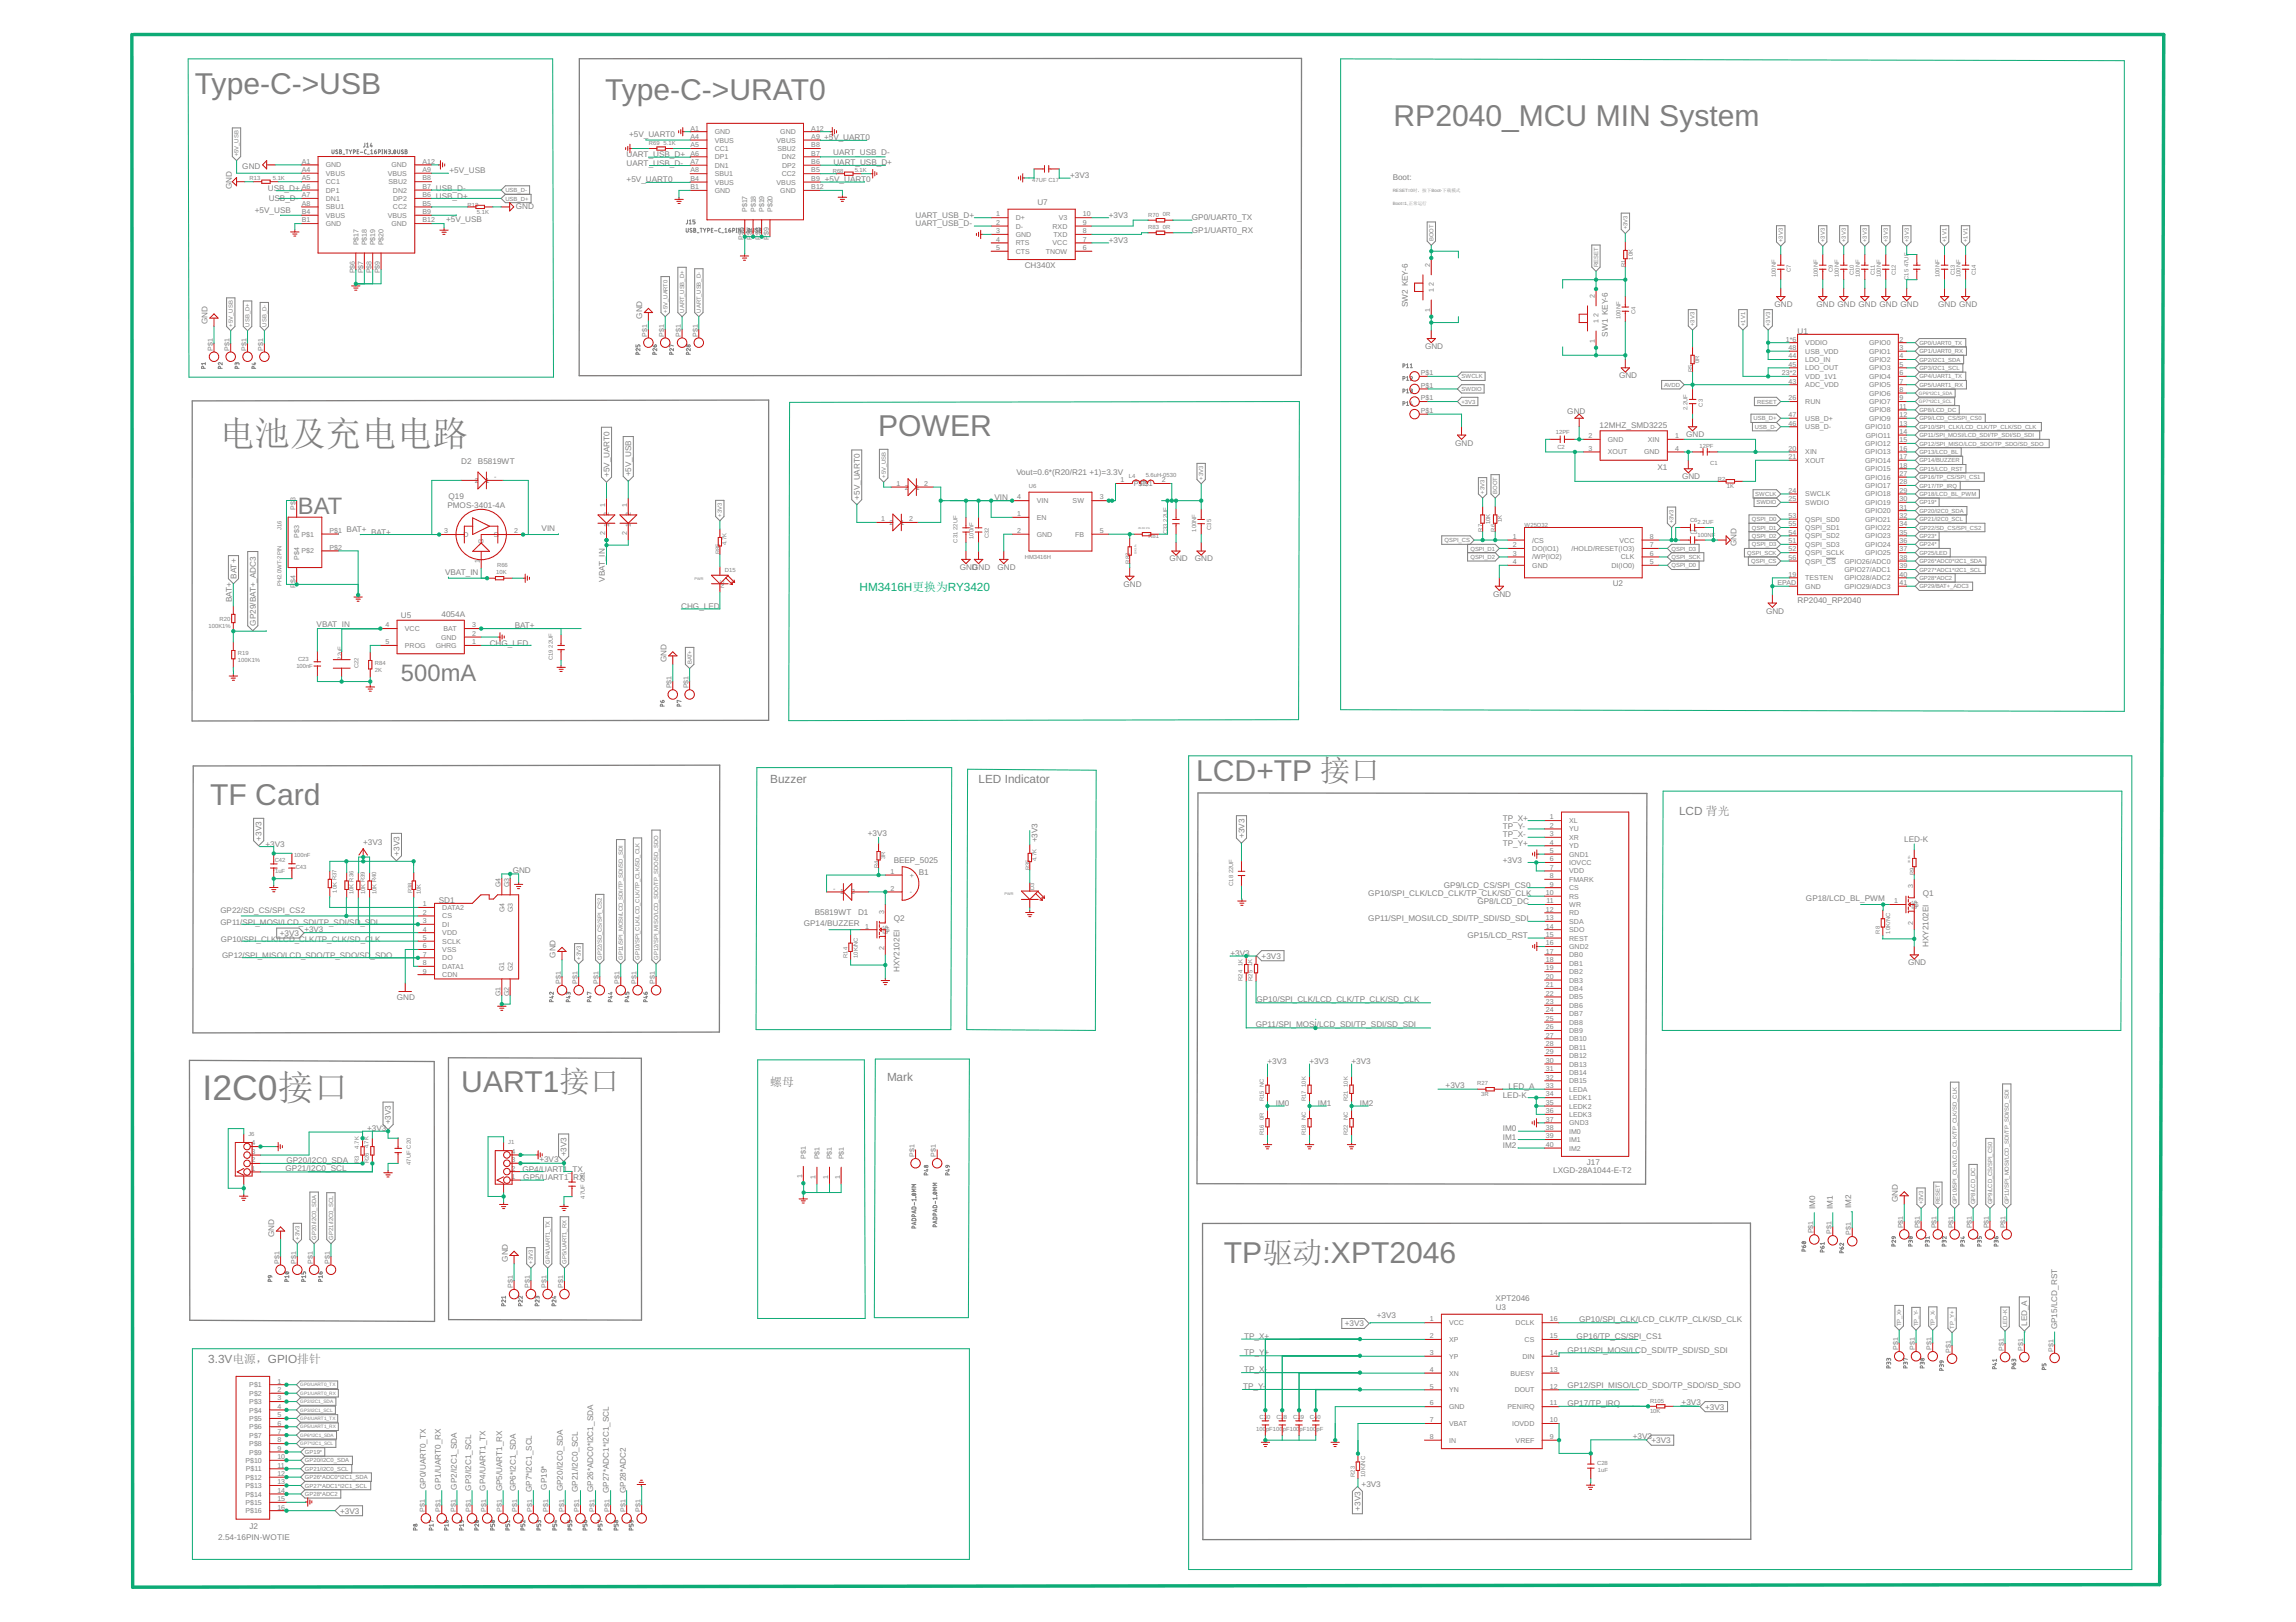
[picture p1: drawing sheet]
<svg xmlns="http://www.w3.org/2000/svg" width="297mm" height="210mm" viewBox="0 0 297 210" stroke-linecap="round" stroke-linejoin="round" font-family="sans-serif">
<defs><g id="words">
<g font-size="4.6" fill="#808080">
<text x="28.4" y="57.7">电池及充电电路</text>
<text x="26.2" y="142.4">I2C0接口</text>
</g>
<g font-size="3.9" fill="#808080">
<text x="25.2" y="12.2">Type-C-&gt;USB</text>
<text x="78.3" y="12.9">Type-C-&gt;URAT0</text>
<text x="180.3" y="16.3">RP2040_MCU MIN System</text>
<text x="113.6" y="56.4">POWER</text>
<text x="154.8" y="101.1">LCD+TP 接口</text>
<text x="27.2" y="104.2">TF Card</text>
<text x="59.7" y="141.3">UART1接口</text>
<text x="158.3" y="163.4">TP驱动:XPT2046</text>
</g>
<g font-size="3.1" fill="#808080">
<text x="38.5" y="66.5">BAT</text>
<text x="51.9" y="88.1">500mA</text>
</g>
<text font-size="1.5" fill="#0dab76" x="111.2" y="76.4">HM3416H更换为RY3420</text>
<g font-size="1.5" fill="#808080">
<text x="99.6" y="101.3">Buzzer</text>
<text x="126.6" y="101.3">LED Indicator</text>
<text x="217.2" y="105.4">LCD 背光</text>
<text x="99.6" y="140.5">螺母</text>
<text x="114.8" y="139.9">Mark</text>
<text x="26.9" y="176.4">3.3V电源，GPIO排针</text>
</g>
<g font-size="1.1" fill="#808080">
<text x="81.4" y="17.7">+5V_UART0</text>
<text x="31.3" y="21.8">GND</text>
<text x="58.2" y="22.4">+5V_USB</text>
<text x="81.1" y="21.4">UART_USB_D-</text>
<text x="81.1" y="20.3">UART_USB_D+</text>
<text x="81.1" y="23.5">+5V_UART0</text>
<text x="106.6" y="18.2">+5V_UART0</text>
<text x="106.7" y="23.5">+5V_UART0</text>
<text x="107.8" y="20.1">UART_USB_D-</text>
<text x="107.8" y="21.3">UART_USB_D+</text>
<text x="138.4" y="23.1">+3V3</text>
<text x="180.2" y="23.3">Boot:</text>
<text x="30" y="24.5" transform="rotate(-90 30 24.5)">GND</text>
<text x="33" y="27.6">+5V_USB</text>
<text x="34.7" y="24.7">USB_D+</text>
<text x="34.8" y="26">USB_D-</text>
<text x="56.4" y="25.8">USB_D+</text>
<text x="56.4" y="24.7">USB_D-</text>
<text x="57.7" y="28.8">+5V_USB</text>
<text x="66.7" y="27">GND</text>
<text x="118.4" y="29.2">UART_USB_D-</text>
<text x="118.4" y="28.2">UART_USB_D+</text>
<text x="134.2" y="26.5">U7</text>
<text x="143.4" y="28.2">+3V3</text>
<text x="154.2" y="28.5">GP0/UART0_TX</text>
<text x="132.6" y="34.7">CH340X</text>
<text x="143.4" y="31.4">+3V3</text>
<text x="154.2" y="30.1">GP1/UART0_RX</text>
<text x="26.9" y="42" transform="rotate(-90 26.9 42)">GND</text>
<text x="83.1" y="41.3" transform="rotate(-90 83.1 41.3)">GND</text>
<text x="182.1" y="39.8" transform="rotate(-90 182.1 39.8)">SW2 KEY-6</text>
<text x="229.6" y="39.7">GND</text>
<text x="235" y="39.7">GND GND GND GND GND</text>
<text x="250.8" y="39.7">GND GND</text>
<text x="184.4" y="45.2">GND</text>
<text x="208" y="43.6" transform="rotate(-90 208 43.6)">SW1 KEY-6</text>
<text x="232.6" y="43.2">U1</text>
<text x="202.8" y="53.5">GND</text>
<text x="209.5" y="49">GND</text>
<text x="188.3" y="57.7">GND</text>
<text x="206.9" y="55.4">12MHZ_SMD3225</text>
<text x="218.2" y="56.6">GND</text>
<text x="57.9" y="65.7">PMOS-3401-4A</text>
<text x="58" y="64.6">Q19</text>
<text x="59.7" y="60">D2</text>
<text x="61.8" y="60">B5819WT</text>
<text x="78.8" y="61.7" transform="rotate(-90 78.8 61.7)">+5V_UART0</text>
<text x="81.7" y="61.6" transform="rotate(-90 81.7 61.6)">+5V_USB</text>
<text x="111.2" y="64.7" transform="rotate(-90 111.2 64.7)">+5V_UART0</text>
<text x="128.7" y="64.7">VIN</text>
<text x="131.5" y="61.5">Vout=0.6*(R20/R21 +1)=3.3V</text>
<text x="214.4" y="60.9">X1</text>
<text x="217.6" y="62">GND</text>
<text x="44.8" y="68.8">BAT+</text>
<text x="48" y="69.2">BAT+</text>
<text x="70.1" y="68.7">VIN</text>
<text x="224.7" y="70.7" transform="rotate(-90 224.7 70.7)">GND</text>
<text x="30" y="77.9" transform="rotate(-90 30 77.9)">BAT+</text>
<text x="30.6" y="74.9" transform="rotate(-90 30.6 74.9)">BAT+</text>
<text x="57.6" y="74.5">VBAT_IN</text>
<text x="78.2" y="75.3" transform="rotate(-90 78.2 75.3)">VBAT_IN</text>
<text x="124.2" y="73.7">GND</text>
<text x="125.8" y="73.7">GND</text>
<text x="129" y="73.7">GND</text>
<text x="145.3" y="75.9">GND</text>
<text x="151.3" y="72.7">GND</text>
<text x="154.6" y="72.7">GND</text>
<text x="193.2" y="77.2">GND</text>
<text x="208.6" y="75.9">U2</text>
<text x="33.1" y="81" transform="rotate(-90 33.1 81)">GP29/BAT+_ADC3</text>
<text x="41" y="81.1">VBAT_IN</text>
<text x="51.9" y="79.9">U5</text>
<text x="57.1" y="79.8">4054A</text>
<text x="63.4" y="83.6">CHG_LED</text>
<text x="66.6" y="81.2">BAT+</text>
<text x="88.1" y="78.8">CHG_LED</text>
<text x="228.5" y="79.4">GND</text>
<text x="232.6" y="78">RP2040_RP2040</text>
<text x="86.2" y="85.7" transform="rotate(-90 86.2 85.7)">GND</text>
<text x="194.4" y="106.2">TP_X+</text>
<text x="194.4" y="107.3">TP_Y-</text>
<text x="33.8" y="108.8" transform="rotate(-90 33.8 108.8)">+3V3</text>
<text x="34.3" y="109.6">+3V3</text>
<text x="47" y="109.3">+3V3</text>
<text x="51.7" y="110.7" transform="rotate(-90 51.7 110.7)">+3V3</text>
<text x="66.3" y="113">GND</text>
<text x="112.3" y="108.1">+3V3</text>
<text x="115.6" y="111.6">BEEP_5025</text>
<text x="118.9" y="113.2">B1</text>
<text x="134.2" y="109" transform="rotate(-90 134.2 109)">+3V3</text>
<text x="161" y="108.5" transform="rotate(-90 161 108.5)">+3V3</text>
<text x="194.4" y="111.6">+3V3</text>
<text x="194.4" y="108.4">TP_X-</text>
<text x="194.4" y="109.4">TP_Y+</text>
<text x="246.4" y="109">LED-K</text>
<text x="56.8" y="116.9">SD1</text>
<text x="104" y="119.9">GP14/BUZZER</text>
<text x="105.4" y="118.4">B5819WT</text>
<text x="111" y="118.4">D1</text>
<text x="115.6" y="119.2">Q2</text>
<text x="177" y="116">GP10/SPI_CLK/LCD_CLK/TP_CLK/SD_CLK</text>
<text x="177" y="119.2">GP11/SPI_MOSI/LCD_SDI/TP_SDI/SD_SDI</text>
<text x="186.8" y="114.9">GP9/LCD_CS/SPI_CS0</text>
<text x="191.2" y="117.1">GP8/LCD_DC</text>
<text x="233.6" y="116.6">GP18/LCD_BL_PWM</text>
<text x="248.7" y="116">Q1</text>
<text x="36.2" y="121.1">+3V3</text>
<text x="71.9" y="124" transform="rotate(-90 71.9 124)">GND</text>
<text x="116.4" y="125.8" transform="rotate(-90 116.4 125.8)">HXY2102EI</text>
<text x="159.2" y="123.7">+3V3</text>
<text x="163.2" y="124.1">+3V3</text>
<text x="189.9" y="121.4">GP15/LCD_RST</text>
<text x="246.8" y="124.9">GND</text>
<text x="249.5" y="122.6" transform="rotate(-90 249.5 122.6)">HXY2102EI</text>
<text x="51.3" y="129.4">GND</text>
<text x="162.5" y="129.7">GP10/SPI_CLK/LCD_CLK/TP_CLK/SD_CLK</text>
<text x="162.5" y="132.9">GP11/SPI_MOSI/LCD_SDI/TP_SDI/SD_SDI</text>
<text x="164" y="137.7">+3V3</text>
<text x="169.4" y="137.7">+3V3</text>
<text x="174.8" y="137.7">+3V3</text>
<text x="165.1" y="143.1">IM0</text>
<text x="170.5" y="143.1">IM1</text>
<text x="175.9" y="143.1">IM2</text>
<text x="187" y="140.8">+3V3</text>
<text x="194.4" y="142">LED-K</text>
<text x="195.2" y="141">LED_A</text>
<text x="47.5" y="146.4">+3V3</text>
<text x="50.6" y="145.5" transform="rotate(-90 50.6 145.5)">+3V3</text>
<text x="73.3" y="149.6" transform="rotate(-90 73.3 149.6)">+3V3</text>
<text x="194.4" y="146.4">IM0</text>
<text x="194.4" y="147.5">IM1</text>
<text x="194.4" y="148.6">IM2</text>
<text x="36.9" y="151.5">GP21/I2C0_SCL</text>
<text x="37.1" y="150.5">GP20/I2C0_SDA</text>
<text x="67.6" y="151.7">GP4/UART1_TX</text>
<text x="67.7" y="152.7">GP5/UART1_RX</text>
<text x="69.8" y="150.4">+3V3</text>
<text x="200.9" y="151.8">LXGD-28A1044-E-T2</text>
<text x="205.3" y="150.7">J17</text>
<text x="245.5" y="155.6" transform="rotate(-90 245.5 155.6)">GND</text>
<text x="35.5" y="160.1" transform="rotate(-90 35.5 160.1)">GND</text>
<text x="234.8" y="156.5" transform="rotate(-90 234.8 156.5)">IM0</text>
<text x="237.1" y="156.5" transform="rotate(-90 237.1 156.5)">IM1</text>
<text x="239.5" y="156.4" transform="rotate(-90 239.5 156.4)">IM2</text>
<text x="65.7" y="163.3" transform="rotate(-90 65.7 163.3)">GND</text>
<text x="160.9" y="173.3">TP_X+</text>
<text x="174" y="171.7">+3V3</text>
<text x="178.1" y="170.6">+3V3</text>
<text x="193.5" y="168.4">XPT2046</text>
<text x="193.5" y="169.5">U3</text>
<text x="204" y="173.2">GP16/TP_CS/SPI_CS1</text>
<text x="204.3" y="171.1">GP10/SPI_CLK/LCD_CLK/TP_CLK/SD_CLK</text>
<text x="262.3" y="171.6" transform="rotate(-90 262.3 171.6)">LED_A</text>
<text x="266.1" y="172" transform="rotate(-90 266.1 172)">GP15/LCD_RST</text>
<text x="160.8" y="179.7">TP_Y-</text>
<text x="160.9" y="177.6">TP_X-</text>
<text x="160.9" y="175.4">TP_Y+</text>
<text x="202.8" y="175.1">GP11/SPI_MOSI/LCD_SDI/TP_SDI/SD_SDI</text>
<text x="202.8" y="179.6">GP12/SPI_MISO/LCD_SDO/TP_SDO/SD_SDO</text>
<text x="202.8" y="181.9">GP17/TP_IRQ</text>
<text x="217.6" y="181.8">+3V3</text>
<text x="220.6" y="182.4">+3V3</text>
<text x="211.3" y="186.3">+3V3</text>
<text x="213.6" y="186.8">+3V3</text>
<text x="32.3" y="197.9">J2</text>
<text x="44" y="195.9">+3V3</text>
<text x="55.1" y="192.7" transform="rotate(-90 55.1 192.7)">GP0/UART0_TX</text>
<text x="57.1" y="192.8" transform="rotate(-90 57.1 192.8)">GP1/UART0_RX</text>
<text x="59.1" y="192.8" transform="rotate(-90 59.1 192.8)">GP2/I2C1_SDA</text>
<text x="61" y="192.9" transform="rotate(-90 61 192.9)">GP3/I2C1_SCL</text>
<text x="62.8" y="192.9" transform="rotate(-90 62.8 192.9)">GP4/UART1_TX</text>
<text x="65" y="193" transform="rotate(-90 65 193)">GP5/UART1_RX</text>
<text x="66.7" y="193" transform="rotate(-90 66.7 193)">GP6*I2C1_SDA</text>
<text x="68.8" y="193.1" transform="rotate(-90 68.8 193.1)">GP7*I2C1_SCL</text>
<text x="70.7" y="192.8" transform="rotate(-90 70.7 192.8)">GP19*</text>
<text x="72.8" y="193" transform="rotate(-90 72.8 193)">GP20/I2C0_SDA</text>
<text x="74.8" y="193.1" transform="rotate(-90 74.8 193.1)">GP21/I2C0_SCL</text>
<text x="76.7" y="193.1" transform="rotate(-90 76.7 193.1)">GP26*ADC0*I2C1_SDA</text>
<text x="78.8" y="193.2" transform="rotate(-90 78.8 193.2)">GP27*ADC1*I2C1_SCL</text>
<text x="81" y="193.2" transform="rotate(-90 81 193.2)">GP28*ADC2</text>
<text x="176" y="195.5" transform="rotate(-90 176 195.5)">+3V3</text>
<text x="176.2" y="192.5">+3V3</text>
<text x="28.2" y="199.3">2.54-16PIN-WOTIE</text>
</g>
<g font-size="1" fill="#808080">
<text x="28.5" y="119.7">GP11/SPI_MOSI/LCD_SDI/TP_SDI/SD_S</text>
<text x="28.5" y="118.1">GP22/SD_CS/SPI_CS2</text>
<text x="47.9" y="119.7">DI</text>
<text x="28.6" y="121.8">GP10/SPI_CLK/LCD_CLK/TP_CLK/SD_C</text>
<text x="28.7" y="124">GP12/SPI_MISO/LCD_SDO/TP_SDO/SD_SDO</text>
<text x="39.4" y="120.6">+3V3</text>
<text x="48" y="121.8">LK</text>
</g>
<g font-size=".9" fill="#808080">
<text x="89.3" y="16.9">A1</text>
<text x="89.3" y="18">A4</text>
<text x="92.5" y="17.4">GND</text>
<text x="100.9" y="17.4">GND</text>
<text x="105" y="18">A9</text>
<text x="105" y="16.9">A12</text>
<text x="39" y="21.2">A1</text>
<text x="39" y="22.3">A4</text>
<text x="39" y="23.4">A5</text>
<text x="42.2" y="21.7">GND</text>
<text x="42.2" y="22.7">VBUS</text>
<text x="42.2" y="23.8">CC1</text>
<text x="50.2" y="22.7">VBUS</text>
<text x="50.3" y="23.8">SBU2</text>
<text x="50.6" y="21.7">GND</text>
<text x="54.7" y="23.4">B8</text>
<text x="54.7" y="22.3">A9</text>
<text x="54.7" y="21.2">A12</text>
<text x="89.3" y="19.1">A5</text>
<text x="89.3" y="20.1">A6</text>
<text x="89.3" y="21.2">A7</text>
<text x="89.3" y="22.3">A8</text>
<text x="89.3" y="23.4">B4</text>
<text x="92.5" y="18.5">VBUS</text>
<text x="92.5" y="19.5">CC1</text>
<text x="92.5" y="20.6">DP1</text>
<text x="92.5" y="21.7">DN1</text>
<text x="92.5" y="22.8">SBU1</text>
<text x="92.5" y="23.9">VBUS</text>
<text x="100.5" y="23.9">VBUS</text>
<text x="100.5" y="18.5">VBUS</text>
<text x="100.6" y="19.5">SBU2</text>
<text x="101.1" y="22.8">CC2</text>
<text x="101.1" y="20.6">DN2</text>
<text x="101.2" y="21.7">DP2</text>
<text x="105" y="23.4">B9</text>
<text x="105" y="22.3">B5</text>
<text x="105" y="21.2">B6</text>
<text x="105" y="20.1">B7</text>
<text x="105" y="19.1">B8</text>
<text x="39" y="24.4">A6</text>
<text x="39" y="25.5">A7</text>
<text x="39" y="26.6">A8</text>
<text x="39" y="27.7">B4</text>
<text x="39" y="28.8">B1</text>
<text x="42.2" y="24.9">DP1</text>
<text x="42.2" y="26">DN1</text>
<text x="42.2" y="27.1">SBU1</text>
<text x="42.2" y="28.2">VBUS</text>
<text x="42.2" y="29.3">GND</text>
<text x="50.2" y="28.2">VBUS</text>
<text x="50.6" y="29.3">GND</text>
<text x="50.8" y="27.1">CC2</text>
<text x="50.8" y="24.9">DN2</text>
<text x="50.9" y="26">DP2</text>
<text x="54.7" y="28.8">B12</text>
<text x="54.7" y="27.7">B9</text>
<text x="54.7" y="26.6">B5</text>
<text x="54.7" y="25.5">B6</text>
<text x="54.7" y="24.4">B7</text>
<text x="89.3" y="24.5">B1</text>
<text x="92.5" y="25">GND</text>
<text x="96.7" y="27.5" transform="rotate(-90 96.7 27.5)">P$17</text>
<text x="97.8" y="27.5" transform="rotate(-90 97.8 27.5)">P$18</text>
<text x="98.9" y="27.5" transform="rotate(-90 98.9 27.5)">P$19</text>
<text x="99.9" y="27.5" transform="rotate(-90 99.9 27.5)">P$20</text>
<text x="100.9" y="25">GND</text>
<text x="105" y="24.5">B12</text>
<text x="128.9" y="28">1</text>
<text x="128.9" y="29.1">2</text>
<text x="131.4" y="28.5">D+</text>
<text x="131.4" y="29.6">D-</text>
<text x="136.2" y="29.6">RXD</text>
<text x="137" y="28.5">V3</text>
<text x="140.1" y="29.1">9</text>
<text x="140.1" y="28">10</text>
<text x="45.9" y="35.4" transform="rotate(-90 45.9 35.4)">P$6</text>
<text x="46.4" y="31.7" transform="rotate(-90 46.4 31.7)">P$17</text>
<text x="47" y="35.4" transform="rotate(-90 47 35.4)">P$7</text>
<text x="47.5" y="31.7" transform="rotate(-90 47.5 31.7)">P$18</text>
<text x="48.1" y="35.4" transform="rotate(-90 48.1 35.4)">P$8</text>
<text x="48.5" y="31.7" transform="rotate(-90 48.5 31.7)">P$19</text>
<text x="49.2" y="35.4" transform="rotate(-90 49.2 35.4)">P$9</text>
<text x="49.6" y="31.7" transform="rotate(-90 49.6 31.7)">P$20</text>
<text x="96.2" y="31.1" transform="rotate(-90 96.2 31.1)">P$6</text>
<text x="97.3" y="31.1" transform="rotate(-90 97.3 31.1)">P$7</text>
<text x="98.4" y="31.1" transform="rotate(-90 98.4 31.1)">P$8</text>
<text x="99.5" y="31.1" transform="rotate(-90 99.5 31.1)">P$9</text>
<text x="128.9" y="30.2">3</text>
<text x="128.9" y="31.3">4</text>
<text x="128.9" y="32.4">5</text>
<text x="131.4" y="30.7">GND</text>
<text x="131.4" y="31.7">RTS</text>
<text x="131.4" y="32.8">CTS</text>
<text x="135.3" y="32.8">TNOW</text>
<text x="136.2" y="31.8">VCC</text>
<text x="136.3" y="30.7">TXD</text>
<text x="140.1" y="32.4">6</text>
<text x="140.1" y="31.3">7</text>
<text x="140.1" y="30.2">8</text>
<text x="185" y="34.6" transform="rotate(-90 185 34.6)">2</text>
<text x="185" y="40.3" transform="rotate(-90 185 40.3)">1</text>
<text x="185.5" y="37.8" transform="rotate(-90 185.5 37.8)">1</text>
<text x="185.5" y="37.1" transform="rotate(-90 185.5 37.1)">2</text>
<text x="206.3" y="38.6" transform="rotate(-90 206.3 38.6)">2</text>
<text x="206.8" y="41.8" transform="rotate(-90 206.8 41.8)">1</text>
<text x="206.8" y="41.1" transform="rotate(-90 206.8 41.1)">2</text>
<text x="27.5" y="45.4" transform="rotate(-90 27.5 45.4)">P$1</text>
<text x="29.7" y="45.4" transform="rotate(-90 29.7 45.4)">P$1</text>
<text x="31.9" y="45.4" transform="rotate(-90 31.9 45.4)">P$1</text>
<text x="34" y="45.4" transform="rotate(-90 34 45.4)">P$1</text>
<text x="83.7" y="43.5" transform="rotate(-90 83.7 43.5)">P$1</text>
<text x="85.9" y="43.5" transform="rotate(-90 85.9 43.5)">P$1</text>
<text x="88.1" y="43.5" transform="rotate(-90 88.1 43.5)">P$1</text>
<text x="90.3" y="43.5" transform="rotate(-90 90.3 43.5)">P$1</text>
<text x="206.3" y="44.3" transform="rotate(-90 206.3 44.3)">1</text>
<text x="231" y="44.2">1*6</text>
<text x="231.4" y="46.4">44</text>
<text x="231.4" y="47.5">45</text>
<text x="231.4" y="45.3">48</text>
<text x="233.6" y="46.9">LDO_IN</text>
<text x="233.6" y="47.9">LDO_OUT</text>
<text x="233.6" y="45.8">USB_VDD</text>
<text x="233.6" y="44.7">VDDIO</text>
<text x="241.8" y="44.7">GPIO0</text>
<text x="241.8" y="45.8">GPIO1</text>
<text x="241.8" y="46.9">GPIO2</text>
<text x="241.8" y="47.9">GPIO3</text>
<text x="245.7" y="44.2">2</text>
<text x="245.7" y="45.3">3</text>
<text x="245.7" y="46.4">4</text>
<text x="245.7" y="47.5">5</text>
<text x="183.8" y="48.5">P$1</text>
<text x="183.8" y="50.2">P$1</text>
<text x="183.8" y="51.8">P$1</text>
<text x="183.8" y="53.4">P$1</text>
<text x="230.5" y="48.5">23*2</text>
<text x="231.4" y="49.6">43</text>
<text x="231.4" y="51.8">26</text>
<text x="231.4" y="54">47</text>
<text x="233.6" y="50.1">ADC_VDD</text>
<text x="233.6" y="52.3">RUN</text>
<text x="233.6" y="49">VDD_1V1</text>
<text x="241.8" y="49">GPIO4</text>
<text x="241.8" y="50.1">GPIO5</text>
<text x="241.8" y="51.2">GPIO6</text>
<text x="241.8" y="52.3">GPIO7</text>
<text x="241.8" y="53.4">GPIO8</text>
<text x="245.7" y="48.5">6</text>
<text x="245.7" y="49.6">7</text>
<text x="245.7" y="50.7">8</text>
<text x="245.7" y="51.8">9</text>
<text x="245.7" y="52.9">11</text>
<text x="245.7" y="54">12</text>
<text x="205.5" y="56.7">2</text>
<text x="205.5" y="58.3">3</text>
<text x="208" y="57.2">GND</text>
<text x="208" y="58.8">XOUT</text>
<text x="212.7" y="58.8">GND</text>
<text x="213.2" y="57.2">XIN</text>
<text x="216.7" y="58.3">4</text>
<text x="216.7" y="56.7">1</text>
<text x="231.4" y="55.1">46</text>
<text x="231.4" y="58.3">20</text>
<text x="231.4" y="59.4">21</text>
<text x="233.6" y="54.5">USB_D+</text>
<text x="233.6" y="55.5">USB_D-</text>
<text x="233.6" y="58.8">XIN</text>
<text x="233.6" y="59.9">XOUT</text>
<text x="241.3" y="55.6">GPIO10</text>
<text x="241.3" y="57.7">GPIO12</text>
<text x="241.3" y="58.8">GPIO13</text>
<text x="241.3" y="59.9">GPIO14</text>
<text x="241.4" y="56.6">GPIO11</text>
<text x="241.8" y="54.5">GPIO9</text>
<text x="245.7" y="55.1">13</text>
<text x="245.7" y="56.2">14</text>
<text x="245.7" y="57.2">15</text>
<text x="245.7" y="58.3">16</text>
<text x="245.7" y="59.4">17</text>
<text x="38.2" y="65.9" transform="rotate(-90 38.2 65.9)">P$3</text>
<text x="61.4" y="62.5">2</text>
<text x="62.8" y="62.5">1</text>
<text x="63.9" y="62">-</text>
<text x="78.3" y="65.6" transform="rotate(-90 78.3 65.6)">1</text>
<text x="81.1" y="65.6" transform="rotate(-90 81.1 65.6)">1</text>
<text x="116" y="62.9">1</text>
<text x="117.1" y="63.4">2</text>
<text x="118.5" y="63.4">1</text>
<text x="119.6" y="62.9">2</text>
<text x="131.6" y="64.6">4</text>
<text x="134.1" y="65.1">VIN</text>
<text x="138.8" y="65.1">SW</text>
<text x="142.3" y="64.6">3</text>
<text x="145" y="62.4">1</text>
<text x="146.7" y="62.9">P$P2$1</text>
<text x="150.3" y="62.4">2</text>
<text x="231.4" y="63.8">24</text>
<text x="231.4" y="64.8">25</text>
<text x="233.6" y="64.2">SWCLK</text>
<text x="233.6" y="65.3">SWDIO</text>
<text x="241.3" y="61">GPIO15</text>
<text x="241.3" y="62.1">GPIO16</text>
<text x="241.3" y="63.2">GPIO17</text>
<text x="241.3" y="64.2">GPIO18</text>
<text x="241.3" y="65.3">GPIO19</text>
<text x="245.7" y="60.5">18</text>
<text x="245.7" y="61.6">27</text>
<text x="245.7" y="62.7">28</text>
<text x="245.7" y="63.8">29</text>
<text x="245.7" y="64.8">30</text>
<text x="245.7" y="65.9">31</text>
<text x="38.7" y="69.6" transform="rotate(-90 38.7 69.6)">P$3</text>
<text x="39" y="69.4">P$1</text>
<text x="39" y="71.6">P$2</text>
<text x="42.6" y="69">P$1</text>
<text x="42.6" y="71.1">P$2</text>
<text x="57.5" y="69">3</text>
<text x="60" y="69.5">D</text>
<text x="62.6" y="70.4" transform="rotate(-90 62.6 70.4)">G</text>
<text x="63.9" y="69.5">S</text>
<text x="66.5" y="69">2</text>
<text x="78.3" y="69.2" transform="rotate(-90 78.3 69.2)">2</text>
<text x="78.8" y="66.7" transform="rotate(-90 78.8 66.7)">2</text>
<text x="78.8" y="68.1" transform="rotate(-90 78.8 68.1)">1</text>
<text x="81.1" y="69.2" transform="rotate(-90 81.1 69.2)">2</text>
<text x="81.6" y="66.7" transform="rotate(-90 81.6 66.7)">2</text>
<text x="81.6" y="68.1" transform="rotate(-90 81.6 68.1)">1</text>
<text x="114" y="67.5">1</text>
<text x="115.1" y="67.9">2</text>
<text x="116.5" y="67.9">1</text>
<text x="117.6" y="67.5">2</text>
<text x="131.6" y="66.8">1</text>
<text x="131.6" y="69">2</text>
<text x="134.1" y="67.3">EN</text>
<text x="134.1" y="69.5">GND</text>
<text x="139.1" y="69.5">FB</text>
<text x="142.3" y="69">5</text>
<text x="195.7" y="69.7">1</text>
<text x="195.7" y="71.9">3</text>
<text x="195.7" y="70.8">2</text>
<text x="198.2" y="70.2">/CS</text>
<text x="198.2" y="71.3">DO(IO1)</text>
<text x="203.3" y="71.3">/HOLD/RESET(IO3)</text>
<text x="209.5" y="70.2">VCC</text>
<text x="213.4" y="70.8">7</text>
<text x="213.4" y="71.9">6</text>
<text x="213.4" y="69.7">8</text>
<text x="231.4" y="71.4">52</text>
<text x="231.4" y="67">53</text>
<text x="231.4" y="68.1">55</text>
<text x="231.4" y="69.2">54</text>
<text x="231.4" y="70.3">51</text>
<text x="233.6" y="71.8">QSPI_SCLK</text>
<text x="233.6" y="67.5">QSPI_SD0</text>
<text x="233.6" y="68.6">QSPI_SD1</text>
<text x="233.6" y="69.7">QSPI_SD2</text>
<text x="233.6" y="70.8">QSPI_SD3</text>
<text x="241.3" y="66.4">GPIO20</text>
<text x="241.3" y="67.5">GPIO21</text>
<text x="241.3" y="68.6">GPIO22</text>
<text x="241.3" y="69.7">GPIO23</text>
<text x="241.3" y="70.8">GPIO24</text>
<text x="241.3" y="71.8">GPIO25</text>
<text x="245.7" y="67">32</text>
<text x="245.7" y="68.1">34</text>
<text x="245.7" y="69.2">35</text>
<text x="245.7" y="70.3">36</text>
<text x="245.7" y="71.4">37</text>
<text x="38.2" y="76.1" transform="rotate(-90 38.2 76.1)">P$4</text>
<text x="38.7" y="72.5" transform="rotate(-90 38.7 72.5)">P$4</text>
<text x="62.1" y="72.9" transform="rotate(-90 62.1 72.9)">1</text>
<text x="195.7" y="73">4</text>
<text x="198.2" y="72.4">/WP(IO2)</text>
<text x="198.2" y="73.5">GND</text>
<text x="208.5" y="73.5">DI(IO0)</text>
<text x="209.7" y="72.4">CLK</text>
<text x="213.4" y="73">5</text>
<text x="230" y="75.7">EPAD</text>
<text x="231.4" y="72.5">56</text>
<text x="231.4" y="74.6">19</text>
<text x="233.6" y="76.2">GND</text>
<text x="233.6" y="72.9">QSPI_CS</text>
<text x="233.6" y="75.1">TESTEN</text>
<text x="238.6" y="72.9">GPIO26/ADC0</text>
<text x="238.6" y="74">GPIO27/ADC1</text>
<text x="238.6" y="75.1">GPIO28/ADC2</text>
<text x="238.6" y="76.2">GPIO29/ADC3</text>
<text x="245.7" y="72.5">38</text>
<text x="245.7" y="73.5">39</text>
<text x="245.7" y="74.6">40</text>
<text x="245.7" y="75.7">41</text>
<text x="49.9" y="81.2">4</text>
<text x="49.9" y="83.4">5</text>
<text x="52.4" y="81.7">VCC</text>
<text x="52.4" y="83.8">PROG</text>
<text x="56.4" y="83.9">GHRG</text>
<text x="57.1" y="82.8">GND</text>
<text x="57.4" y="81.7">BAT</text>
<text x="61.1" y="83.4">1</text>
<text x="61.1" y="82.3">2</text>
<text x="61.1" y="81.2">3</text>
<text x="86.9" y="89.1" transform="rotate(-90 86.9 89.1)">P$1</text>
<text x="89.1" y="89.1" transform="rotate(-90 89.1 89.1)">P$1</text>
<text x="200.5" y="106">1</text>
<text x="200.5" y="107.1">2</text>
<text x="203" y="106.5">XL</text>
<text x="203" y="107.6">YU</text>
<text x="115.2" y="113.1">1</text>
<text x="117.7" y="113.6">+</text>
<text x="200.5" y="108.2">3</text>
<text x="200.5" y="109.3">4</text>
<text x="200.5" y="110.4">5</text>
<text x="200.5" y="111.5">6</text>
<text x="200.5" y="112.6">7</text>
<text x="200.5" y="113.6">8</text>
<text x="203" y="108.7">XR</text>
<text x="203" y="109.8">YD</text>
<text x="203" y="110.9">GND1</text>
<text x="203" y="111.9">IOVCC</text>
<text x="203" y="113">VDD</text>
<text x="54.7" y="117.3">1</text>
<text x="54.7" y="118.4">2</text>
<text x="54.7" y="119.5">3</text>
<text x="57.2" y="117.8">DATA2</text>
<text x="57.2" y="118.9">CS</text>
<text x="57.2" y="119.9">DI</text>
<text x="64.8" y="114.8" transform="rotate(-90 64.8 114.8)">G4</text>
<text x="65.2" y="118" transform="rotate(-90 65.2 118)">G4</text>
<text x="65.9" y="114.8" transform="rotate(-90 65.9 114.8)">G3</text>
<text x="66.3" y="118" transform="rotate(-90 66.3 118)">G3</text>
<text x="107.8" y="115.3">-</text>
<text x="108.7" y="115.8">1</text>
<text x="110.1" y="115.7">2</text>
<text x="114.4" y="118.2" transform="rotate(-90 114.4 118.2)">3</text>
<text x="115.2" y="115.3">2</text>
<text x="117.7" y="115.7">-</text>
<text x="200" y="115.8">10</text>
<text x="200" y="118">12</text>
<text x="200" y="119.1">13</text>
<text x="200.1" y="116.9">11</text>
<text x="200.5" y="114.7">9</text>
<text x="203" y="114.1">FMARK</text>
<text x="203" y="115.2">CS</text>
<text x="203" y="116.3">RS</text>
<text x="203" y="117.4">WR</text>
<text x="203" y="118.5">RD</text>
<text x="203" y="119.5">SDA</text>
<text x="245.1" y="116.9">1</text>
<text x="247.5" y="119.6" transform="rotate(-90 247.5 119.6)">2</text>
<text x="247.5" y="115" transform="rotate(-90 247.5 115)">3</text>
<text x="247.6" y="117.4">G</text>
<text x="248" y="117.6" transform="rotate(-90 248 117.6)">DS</text>
<text x="54.7" y="120.5">4</text>
<text x="54.7" y="121.6">5</text>
<text x="54.7" y="122.7">6</text>
<text x="54.7" y="123.8">7</text>
<text x="54.7" y="124.9">8</text>
<text x="54.7" y="126">9</text>
<text x="57.2" y="121">VDD</text>
<text x="57.2" y="122.1">SCLK</text>
<text x="57.2" y="123.2">VSS</text>
<text x="57.2" y="124.3">DO</text>
<text x="57.2" y="125.4">DATA1</text>
<text x="65.2" y="125.7" transform="rotate(-90 65.2 125.7)">G1</text>
<text x="66.3" y="125.7" transform="rotate(-90 66.3 125.7)">G2</text>
<text x="111.9" y="120.2">1</text>
<text x="114.4" y="122.9" transform="rotate(-90 114.4 122.9)">2</text>
<text x="114.5" y="120.6">G</text>
<text x="114.9" y="120.9" transform="rotate(-90 114.9 120.9)">DS</text>
<text x="200" y="120.2">14</text>
<text x="200" y="121.2">15</text>
<text x="200" y="122.3">16</text>
<text x="200" y="123.4">17</text>
<text x="200" y="124.5">18</text>
<text x="200" y="125.6">19</text>
<text x="203" y="120.6">SDO</text>
<text x="203" y="121.7">REST</text>
<text x="203" y="122.8">GND2</text>
<text x="203" y="123.9">DB0</text>
<text x="203" y="125">DB1</text>
<text x="57.2" y="126.5">CDN</text>
<text x="64.8" y="128.9" transform="rotate(-90 64.8 128.9)">G1</text>
<text x="65.9" y="128.9" transform="rotate(-90 65.9 128.9)">G2</text>
<text x="72.5" y="127.3" transform="rotate(-90 72.5 127.3)">P$1</text>
<text x="74.7" y="127.3" transform="rotate(-90 74.7 127.3)">P$1</text>
<text x="77.4" y="127.3" transform="rotate(-90 77.4 127.3)">P$1</text>
<text x="80.2" y="127.3" transform="rotate(-90 80.2 127.3)">P$1</text>
<text x="82.3" y="127.3" transform="rotate(-90 82.3 127.3)">P$1</text>
<text x="84.7" y="127.3" transform="rotate(-90 84.7 127.3)">P$1</text>
<text x="200" y="126.7">20</text>
<text x="200" y="127.8">21</text>
<text x="200" y="128.9">22</text>
<text x="200" y="129.9">23</text>
<text x="200" y="131">24</text>
<text x="203" y="126.1">DB2</text>
<text x="203" y="127.2">DB3</text>
<text x="203" y="128.2">DB4</text>
<text x="203" y="129.3">DB5</text>
<text x="203" y="130.4">DB6</text>
<text x="203" y="131.5">DB7</text>
<text x="200" y="132.1">25</text>
<text x="200" y="133.2">26</text>
<text x="200" y="134.3">27</text>
<text x="200" y="135.4">28</text>
<text x="200" y="136.5">29</text>
<text x="200" y="137.5">30</text>
<text x="203" y="132.6">DB8</text>
<text x="203" y="133.7">DB9</text>
<text x="203" y="134.8">DB10</text>
<text x="203" y="135.8">DB11</text>
<text x="203" y="136.9">DB12</text>
<text x="200" y="138.6">31</text>
<text x="200" y="139.7">32</text>
<text x="200" y="140.8">33</text>
<text x="200" y="141.9">34</text>
<text x="200" y="143">35</text>
<text x="203" y="138">DB13</text>
<text x="203" y="139.1">DB14</text>
<text x="203" y="140.2">DB15</text>
<text x="203" y="141.3">LEDA</text>
<text x="203" y="142.4">LEDK1</text>
<text x="203" y="143.5">LEDK2</text>
<text x="32.5" y="149.3">3</text>
<text x="32.5" y="148.2">4</text>
<text x="66.2" y="149.3">4</text>
<text x="104.3" y="149.9" transform="rotate(-90 104.3 149.9)">P$1</text>
<text x="118.3" y="149.7" transform="rotate(-90 118.3 149.7)">P$1</text>
<text x="121.1" y="149.7" transform="rotate(-90 121.1 149.7)">P$1</text>
<text x="200" y="144.1">36</text>
<text x="200" y="145.2">37</text>
<text x="200" y="146.2">38</text>
<text x="200" y="147.3">39</text>
<text x="200" y="148.4">40</text>
<text x="203" y="144.5">LEDK3</text>
<text x="203" y="145.6">GND3</text>
<text x="203" y="146.7">IM0</text>
<text x="203" y="147.8">IM1</text>
<text x="203" y="148.9">IM2</text>
<text x="32.5" y="151.5">1</text>
<text x="32.5" y="150.4">2</text>
<text x="66.2" y="152.6">1</text>
<text x="66.2" y="151.5">2</text>
<text x="66.2" y="150.4">3</text>
<text x="103.8" y="152.4" transform="rotate(-90 103.8 152.4)">1</text>
<text x="105.5" y="152.6" transform="rotate(-90 105.5 152.6)">1</text>
<text x="106" y="150" transform="rotate(-90 106 150)">P$1</text>
<text x="107.2" y="152.6" transform="rotate(-90 107.2 152.6)">1</text>
<text x="107.6" y="150" transform="rotate(-90 107.6 150)">P$1</text>
<text x="108.7" y="152.6" transform="rotate(-90 108.7 152.6)">1</text>
<text x="109.2" y="150" transform="rotate(-90 109.2 150)">P$1</text>
<text x="234.6" y="159.6" transform="rotate(-90 234.6 159.6)">P$1</text>
<text x="237" y="159.7" transform="rotate(-90 237 159.7)">P$1</text>
<text x="239.5" y="159.8" transform="rotate(-90 239.5 159.8)">P$1</text>
<text x="246.2" y="159" transform="rotate(-90 246.2 159)">P$1</text>
<text x="248.4" y="159" transform="rotate(-90 248.4 159)">P$1</text>
<text x="250.5" y="159" transform="rotate(-90 250.5 159)">P$1</text>
<text x="252.7" y="159" transform="rotate(-90 252.7 159)">P$1</text>
<text x="255.1" y="159" transform="rotate(-90 255.1 159)">P$1</text>
<text x="257.3" y="159" transform="rotate(-90 257.3 159)">P$1</text>
<text x="259.5" y="159" transform="rotate(-90 259.5 159)">P$1</text>
<text x="36.1" y="163.5" transform="rotate(-90 36.1 163.5)">P$1</text>
<text x="38.3" y="163.5" transform="rotate(-90 38.3 163.5)">P$1</text>
<text x="40.5" y="163.5" transform="rotate(-90 40.5 163.5)">P$1</text>
<text x="42.7" y="163.5" transform="rotate(-90 42.7 163.5)">P$1</text>
<text x="66.4" y="166.7" transform="rotate(-90 66.4 166.7)">P$1</text>
<text x="68.5" y="166.7" transform="rotate(-90 68.5 166.7)">P$1</text>
<text x="70.7" y="166.7" transform="rotate(-90 70.7 166.7)">P$1</text>
<text x="72.9" y="166.7" transform="rotate(-90 72.9 166.7)">P$1</text>
<text x="185" y="171">1</text>
<text x="185" y="173.2">2</text>
<text x="187.5" y="171.5">VCC</text>
<text x="187.5" y="173.7">XP</text>
<text x="196.1" y="171.5">DCLK</text>
<text x="197.2" y="173.7">CS</text>
<text x="200.5" y="173.2">15</text>
<text x="200.5" y="171">16</text>
<text x="32.3" y="179.5">P$1</text>
<text x="35.9" y="179.1">1</text>
<text x="185" y="175.4">3</text>
<text x="185" y="177.5">4</text>
<text x="185" y="179.7">5</text>
<text x="187.5" y="175.8">YP</text>
<text x="187.5" y="178">XN</text>
<text x="195.4" y="178">BUESY</text>
<text x="197" y="175.8">DIN</text>
<text x="200.5" y="179.7">12</text>
<text x="200.5" y="177.5">13</text>
<text x="200.5" y="175.4">14</text>
<text x="245.6" y="174.7" transform="rotate(-90 245.6 174.7)">P$1</text>
<text x="247.7" y="174.7" transform="rotate(-90 247.7 174.7)">P$1</text>
<text x="249.9" y="174.7" transform="rotate(-90 249.9 174.7)">P$1</text>
<text x="252.4" y="175" transform="rotate(-90 252.4 175)">P$1</text>
<text x="259.2" y="174.8" transform="rotate(-90 259.2 174.8)">P$1</text>
<text x="261.7" y="174.8" transform="rotate(-90 261.7 174.8)">P$1</text>
<text x="265.7" y="174.9" transform="rotate(-90 265.7 174.9)">P$1</text>
<text x="32.3" y="180.6">P$2</text>
<text x="32.3" y="181.7">P$3</text>
<text x="32.3" y="182.8">P$4</text>
<text x="32.3" y="183.9">P$5</text>
<text x="32.3" y="185">P$6</text>
<text x="35.9" y="180.1">2</text>
<text x="35.9" y="181.2">3</text>
<text x="35.9" y="182.3">4</text>
<text x="35.9" y="183.4">5</text>
<text x="35.9" y="184.5">6</text>
<text x="35.9" y="185.6">7</text>
<text x="185" y="181.9">6</text>
<text x="185" y="184.1">7</text>
<text x="187.5" y="180.2">YN</text>
<text x="187.5" y="182.4">GND</text>
<text x="187.5" y="184.5">VBAT</text>
<text x="195" y="182.4">PENIRQ</text>
<text x="195.6" y="184.5">IOVDD</text>
<text x="196" y="180.2">DOUT</text>
<text x="200.5" y="184.1">10</text>
<text x="200.5" y="181.9">11</text>
<text x="31.7" y="189.3">P$10</text>
<text x="31.7" y="191.5">P$12</text>
<text x="31.8" y="190.4">P$11</text>
<text x="32.3" y="186.1">P$7</text>
<text x="32.3" y="187.1">P$8</text>
<text x="32.3" y="188.2">P$9</text>
<text x="35.9" y="186.7">8</text>
<text x="35.9" y="187.7">9</text>
<text x="35.9" y="188.8">10</text>
<text x="35.9" y="189.9">11</text>
<text x="35.9" y="191">12</text>
<text x="185" y="186.2">8</text>
<text x="187.5" y="186.7">IN</text>
<text x="196.1" y="186.7">VREF</text>
<text x="200.5" y="186.2">9</text>
<text x="31.7" y="192.6">P$13</text>
<text x="31.7" y="193.7">P$14</text>
<text x="31.7" y="194.7">P$15</text>
<text x="31.7" y="195.8">P$16</text>
<text x="35.9" y="192.1">13</text>
<text x="35.9" y="193.2">14</text>
<text x="35.9" y="194.3">15</text>
<text x="35.9" y="195.4">16</text>
<text x="54.9" y="195.7" transform="rotate(-90 54.9 195.7)">P$1</text>
<text x="57" y="195.7" transform="rotate(-90 57 195.7)">P$1</text>
<text x="59" y="195.7" transform="rotate(-90 59 195.7)">P$1</text>
<text x="60.9" y="195.7" transform="rotate(-90 60.9 195.7)">P$1</text>
<text x="62.9" y="195.7" transform="rotate(-90 62.9 195.7)">P$1</text>
<text x="64.9" y="195.7" transform="rotate(-90 64.9 195.7)">P$1</text>
<text x="66.9" y="195.7" transform="rotate(-90 66.9 195.7)">P$1</text>
<text x="68.9" y="195.7" transform="rotate(-90 68.9 195.7)">P$1</text>
<text x="70.9" y="195.7" transform="rotate(-90 70.9 195.7)">P$1</text>
<text x="73" y="195.7" transform="rotate(-90 73 195.7)">P$1</text>
<text x="74.9" y="195.7" transform="rotate(-90 74.9 195.7)">P$1</text>
<text x="76.9" y="195.7" transform="rotate(-90 76.9 195.7)">P$1</text>
<text x="78.8" y="195.7" transform="rotate(-90 78.8 195.7)">P$1</text>
<text x="80.9" y="195.7" transform="rotate(-90 80.9 195.7)">P$1</text>
<text x="82.9" y="195.7" transform="rotate(-90 82.9 195.7)">P$1</text>
</g>
<g font-size=".8" fill="#808080">
<text x="30.9" y="20.3" transform="rotate(-90 30.9 20.3)">+5V_USB</text>
<text x="32.3" y="23.3">R13</text>
<text x="35.3" y="23.3">5.1K</text>
<text x="83.9" y="18.8">R69</text>
<text x="85.8" y="18.7">5.1K</text>
<text x="107.7" y="22.3">R68</text>
<text x="110.6" y="22.3">5.1K</text>
<text x="133.5" y="23.5">47UF C17</text>
<text x="60.5" y="26.8">R12</text>
<text x="61.7" y="27.6">5.1K</text>
<text x="65.4" y="26">USB_D+</text>
<text x="65.4" y="24.9">USB_D-</text>
<text x="148.6" y="29.7">R83</text>
<text x="148.6" y="28">R70</text>
<text x="150.4" y="29.6">0R</text>
<text x="150.4" y="28">0R</text>
<text x="210.5" y="29.7" transform="rotate(-90 210.5 29.7)">+3V3</text>
<text x="185.4" y="31.2" transform="rotate(-90 185.4 31.2)">BOOT</text>
<text x="206.7" y="34.6" transform="rotate(-90 206.7 34.6)">RESET</text>
<text x="210.3" y="34.6" transform="rotate(-90 210.3 34.6)">R1</text>
<text x="211.3" y="33.6" transform="rotate(-90 211.3 33.6)">10K</text>
<text x="229.7" y="35.9" transform="rotate(-90 229.7 35.9)">100NF</text>
<text x="230.7" y="31.3" transform="rotate(-90 230.7 31.3)">+3V3</text>
<text x="231.7" y="35.2" transform="rotate(-90 231.7 35.2)">C7</text>
<text x="235.2" y="35.9" transform="rotate(-90 235.2 35.9)">100NF</text>
<text x="236.1" y="31.3" transform="rotate(-90 236.1 31.3)">+3V3</text>
<text x="237.1" y="35.2" transform="rotate(-90 237.1 35.2)">C9</text>
<text x="237.9" y="35.9" transform="rotate(-90 237.9 35.9)">100NF</text>
<text x="238.8" y="31.3" transform="rotate(-90 238.8 31.3)">+3V3</text>
<text x="239.8" y="35.6" transform="rotate(-90 239.8 35.6)">C10</text>
<text x="240.6" y="35.9" transform="rotate(-90 240.6 35.9)">100NF</text>
<text x="241.5" y="31.3" transform="rotate(-90 241.5 31.3)">+3V3</text>
<text x="242.6" y="35.6" transform="rotate(-90 242.6 35.6)">C11</text>
<text x="243.3" y="35.9" transform="rotate(-90 243.3 35.9)">100NF</text>
<text x="244.2" y="31.3" transform="rotate(-90 244.2 31.3)">+3V3</text>
<text x="245.3" y="35.6" transform="rotate(-90 245.3 35.6)">C12</text>
<text x="246.9" y="34.6" transform="rotate(-90 246.9 34.6)">47UF</text>
<text x="247" y="31.3" transform="rotate(-90 247 31.3)">+3V3</text>
<text x="250.9" y="35.9" transform="rotate(-90 250.9 35.9)">100NF</text>
<text x="251.8" y="31.3" transform="rotate(-90 251.8 31.3)">+1V1</text>
<text x="252.9" y="35.6" transform="rotate(-90 252.9 35.6)">C13</text>
<text x="253.6" y="35.9" transform="rotate(-90 253.6 35.9)">100NF</text>
<text x="254.6" y="31.3" transform="rotate(-90 254.6 31.3)">+1V1</text>
<text x="255.6" y="35.6" transform="rotate(-90 255.6 35.6)">C14</text>
<text x="86.3" y="40.4" transform="rotate(-90 86.3 40.4)">+5V_UART0</text>
<text x="88.5" y="40.4" transform="rotate(-90 88.5 40.4)">UART_USB_D+</text>
<text x="90.7" y="40.4" transform="rotate(-90 90.7 40.4)">UART_USB_D-</text>
<text x="209.6" y="41.3" transform="rotate(-90 209.6 41.3)">100NF</text>
<text x="211.6" y="40.7" transform="rotate(-90 211.6 40.7)">C4</text>
<text x="246.9" y="36.2" transform="rotate(-90 246.9 36.2)">C15</text>
<text x="30.1" y="42.3" transform="rotate(-90 30.1 42.3)">+5V_USB</text>
<text x="32.3" y="42.3" transform="rotate(-90 32.3 42.3)">USB_D+</text>
<text x="34.5" y="42.3" transform="rotate(-90 34.5 42.3)">USB_D-</text>
<text x="219.2" y="42.2" transform="rotate(-90 219.2 42.2)">+3V3</text>
<text x="219.8" y="47" transform="rotate(-90 219.8 47)">0R</text>
<text x="225.8" y="42.2" transform="rotate(-90 225.8 42.2)">+1V1</text>
<text x="229" y="42.2" transform="rotate(-90 229 42.2)">+3V3</text>
<text x="248.3" y="47.9">GP3/I2C1_SCL</text>
<text x="248.3" y="46.8">GP2/I2C1_SDA</text>
<text x="248.3" y="44.6">GP0/UART0_TX</text>
<text x="248.3" y="45.7">GP1/UART0_RX</text>
<text x="189.1" y="49">SWCLK</text>
<text x="189.1" y="50.6">SWDIO</text>
<text x="189.1" y="52.2">+3V3</text>
<text x="215.3" y="50.1">AVDD</text>
<text x="218.3" y="53.1" transform="rotate(-90 218.3 53.1)">2.2UF</text>
<text x="219" y="48.2" transform="rotate(-90 219 48.2)">R5</text>
<text x="220.3" y="52.6" transform="rotate(-90 220.3 52.6)">C3</text>
<text x="227.3" y="52.2">RESET</text>
<text x="248.3" y="53.3">GP8/LCD_DC</text>
<text x="248.3" y="49">GP4/UART1_TX</text>
<text x="248.3" y="50.1">GP5/UART1_RX</text>
<text x="201.3" y="56.2">12PF</text>
<text x="201.5" y="58.2">C2</text>
<text x="219.9" y="57.9">12PF</text>
<text x="226.9" y="54.4">USB_D+</text>
<text x="227" y="55.5">USB_D-</text>
<text x="248.3" y="54.4">GP9/LCD_CS/SPI_CS0</text>
<text x="248.3" y="55.5">GP10/SPI_CLK/LCD_CLK/TP_CLK/SD_CLK</text>
<text x="248.3" y="56.6">GP11/SPI_MOSI/LCD_SDI/TP_SDI/SD_SDI</text>
<text x="248.3" y="57.7">GP12/SPI_MISO/LCD_SDO/TP_SDO/SD_SDO</text>
<text x="248.3" y="58.8">GP13/LCD_BL</text>
<text x="248.3" y="59.8">GP14/BUZZER</text>
<text x="114.6" y="61.8" transform="rotate(-90 114.6 61.8)">+5V_USB</text>
<text x="133.1" y="63.2">U6</text>
<text x="146.1" y="61.8">L4</text>
<text x="148.2" y="61.7">5.6uH-0530</text>
<text x="155.7" y="62.1" transform="rotate(-90 155.7 62.1)">+3V3</text>
<text x="192.1" y="63.9" transform="rotate(-90 192.1 63.9)">+3V3</text>
<text x="193.7" y="63.9" transform="rotate(-90 193.7 63.9)">BOOT</text>
<text x="221.3" y="60.1">C1</text>
<text x="222.2" y="62.3">R2</text>
<text x="223.4" y="63.2">1K</text>
<text x="227.1" y="64.2">SWCLK</text>
<text x="227.2" y="65.3">SWDIO</text>
<text x="248.3" y="64.2">GP18/LCD_BL_PWM</text>
<text x="248.3" y="65.3">GP19*</text>
<text x="248.3" y="60.9">GP15/LCD_RST</text>
<text x="248.3" y="62">GP16/TP_CS/SPI_CS1</text>
<text x="248.3" y="63.1">GP17/TP_IRQ</text>
<text x="36.4" y="68.6" transform="rotate(-90 36.4 68.6)">J16</text>
<text x="93.1" y="71.7" transform="rotate(-90 93.1 71.7)">R85</text>
<text x="93.4" y="66.8" transform="rotate(-90 93.4 66.8)">+3V3</text>
<text x="94" y="70.5" transform="rotate(-90 94 70.5)">4.7K</text>
<text x="123.9" y="70.2" transform="rotate(-90 123.9 70.2)">C31</text>
<text x="123.9" y="68.6" transform="rotate(-90 123.9 68.6)">22UF</text>
<text x="126" y="69.7" transform="rotate(-90 126 69.7)">100nF</text>
<text x="127.9" y="69.7" transform="rotate(-90 127.9 69.7)">C32</text>
<text x="148.6" y="69.7">R81</text>
<text x="151.1" y="69.1" transform="rotate(-90 151.1 69.1)">C33</text>
<text x="151.1" y="67.5" transform="rotate(-90 151.1 67.5)">22UF</text>
<text x="154.8" y="68.8" transform="rotate(-90 154.8 68.8)">100NF</text>
<text x="156.7" y="68.6" transform="rotate(-90 156.7 68.6)">C35</text>
<text x="186.9" y="70.2">QSPI_CS</text>
<text x="190.2" y="71.3">QSPI_D1</text>
<text x="191.8" y="68.8" transform="rotate(-90 191.8 68.8)">R7</text>
<text x="192.8" y="67.8" transform="rotate(-90 192.8 67.8)">10K</text>
<text x="193.4" y="68.8" transform="rotate(-90 193.4 68.8)">R6</text>
<text x="194.3" y="67.6" transform="rotate(-90 194.3 67.6)">1K</text>
<text x="197.2" y="68.3">W25Q32</text>
<text x="216.3" y="71.2">QSPI_D3</text>
<text x="216.5" y="67.7" transform="rotate(-90 216.5 67.7)">+3V3</text>
<text x="218.6" y="69.1">C5</text>
<text x="218.6" y="67.5">C6</text>
<text x="219.6" y="69.5">100NF</text>
<text x="219.6" y="67.8">2.2UF</text>
<text x="226" y="71.8">QSPI_SCK</text>
<text x="226.6" y="67.5">QSPI_D0</text>
<text x="226.6" y="68.5">QSPI_D1</text>
<text x="226.6" y="69.6">QSPI_D2</text>
<text x="226.6" y="70.7">QSPI_D3</text>
<text x="248.3" y="70.7">GP24*</text>
<text x="248.3" y="69.6">GP23*</text>
<text x="248.3" y="66.4">GP20/I2C0_SDA</text>
<text x="248.3" y="67.4">GP21/I2C0_SCL</text>
<text x="248.3" y="68.5">GP22/SD_CS/SPI_CS2</text>
<text x="248.3" y="71.8">GP25/LED</text>
<text x="36.4" y="75.8" transform="rotate(-90 36.4 75.8)">PH2.0WT-2PIN</text>
<text x="64.2" y="74.3">10K</text>
<text x="64.3" y="73.4">R66</text>
<text x="93.7" y="76.1" transform="rotate(-90 93.7 76.1)">NC</text>
<text x="93.8" y="74">D15</text>
<text x="132.6" y="72.4">HM3416H</text>
<text x="146.2" y="72.9" transform="rotate(-90 146.2 72.9)">R82</text>
<text x="190.2" y="72.3">QSPI_D2</text>
<text x="216.3" y="73.4">QSPI_D0</text>
<text x="216.3" y="72.3">QSPI_SCK</text>
<text x="226.6" y="72.9">QSPI_CS</text>
<text x="248.3" y="75.1">GP28*ADC2</text>
<text x="248.3" y="72.9">GP26*ADC0*I2C1_SDA</text>
<text x="248.3" y="74">GP27*ADC1*I2C1_SCL</text>
<text x="248.3" y="76.1">GP29/BAT+_ADC3</text>
<text x="27" y="81.3">100K1%</text>
<text x="28.4" y="80.3">R20</text>
<text x="71.5" y="83.8" transform="rotate(-90 71.5 83.8)">22UF</text>
<text x="30.8" y="85.6">100K1%</text>
<text x="30.8" y="84.8">R19</text>
<text x="38.3" y="86.5">100nF</text>
<text x="38.6" y="85.5">C23</text>
<text x="44.2" y="85.4" transform="rotate(-90 44.2 85.4)">22uF</text>
<text x="46.4" y="86.5" transform="rotate(-90 46.4 86.5)">C22</text>
<text x="48.5" y="86.9">2K</text>
<text x="48.5" y="86.1">R84</text>
<text x="71.5" y="85.4" transform="rotate(-90 71.5 85.4)">C19</text>
<text x="89.5" y="86" transform="rotate(-90 89.5 86)">BAT+</text>
<text x="35.5" y="111.6">C42</text>
<text x="35.6" y="113">1uF</text>
<text x="38" y="110.9">100nF</text>
<text x="38.3" y="112.5">C43</text>
<text x="113.7" y="112.4" transform="rotate(-90 113.7 112.4)">R4</text>
<text x="114.5" y="111.2" transform="rotate(-90 114.5 111.2)">3R</text>
<text x="133.2" y="112.6" transform="rotate(-90 133.2 112.6)">R35</text>
<text x="134.1" y="111.4" transform="rotate(-90 134.1 111.4)">4.7K</text>
<text x="159.5" y="113" transform="rotate(-90 159.5 113)">22UF</text>
<text x="247.7" y="113.2" transform="rotate(-90 247.7 113.2)">R9</text>
<text x="43.6" y="115.5" transform="rotate(-90 43.6 115.5)">10K R37</text>
<text x="45.7" y="115.7" transform="rotate(-90 45.7 115.7)">10K R36</text>
<text x="47.3" y="115.8" transform="rotate(-90 47.3 115.8)">10K R39</text>
<text x="48.7" y="115.7" transform="rotate(-90 48.7 115.7)">10K R40</text>
<text x="53.3" y="115.6" transform="rotate(-90 53.3 115.6)">R38</text>
<text x="54.4" y="115.7" transform="rotate(-90 54.4 115.7)">10K</text>
<text x="133.8" y="115.2" transform="rotate(-90 133.8 115.2)">D3</text>
<text x="159.5" y="114.7" transform="rotate(-90 159.5 114.7)">C18</text>
<text x="75.1" y="124.2" transform="rotate(-90 75.1 124.2)">+3V3</text>
<text x="77.9" y="124.2" transform="rotate(-90 77.9 124.2)">GP22/SD_CS/SPI_CS2</text>
<text x="80.6" y="124.2" transform="rotate(-90 80.6 124.2)">GP11/SPI_MOSI/LCD_SDI/TP_SDI/SD_SDI</text>
<text x="82.8" y="124.2" transform="rotate(-90 82.8 124.2)">GP10/SPI_CLK/LCD_CLK/TP_CLK/SD_CLK</text>
<text x="85.1" y="124.2" transform="rotate(-90 85.1 124.2)">GP12/SPI_MISO/LCD_SDO/TP_SDO/SD_SDO</text>
<text x="109.7" y="124" transform="rotate(-90 109.7 124)">R14</text>
<text x="111" y="124" transform="rotate(-90 111 124)">10K/NC</text>
<text x="160.7" y="125.1" transform="rotate(-90 160.7 125.1)">1K</text>
<text x="162" y="125" transform="rotate(-90 162 125)">1K</text>
<text x="243.2" y="120.8" transform="rotate(-90 243.2 120.8)">R8</text>
<text x="244.5" y="120.8" transform="rotate(-90 244.5 120.8)">10K/NC</text>
<text x="160.8" y="126.9" transform="rotate(-90 160.8 126.9)">R24</text>
<text x="162" y="126.9" transform="rotate(-90 162 126.9)">R25</text>
<text x="163.5" y="142.5" transform="rotate(-90 163.5 142.5)">R15 NC</text>
<text x="168.9" y="140.7" transform="rotate(-90 168.9 140.7)">10K</text>
<text x="168.9" y="142.5" transform="rotate(-90 168.9 142.5)">R17</text>
<text x="174.4" y="140.7" transform="rotate(-90 174.4 140.7)">10K</text>
<text x="174.4" y="142.5" transform="rotate(-90 174.4 142.5)">R21</text>
<text x="191.1" y="140.5">R27</text>
<text x="191.6" y="141.9">3R</text>
<text x="32.1" y="147">J6</text>
<text x="46.4" y="148.6" transform="rotate(-90 46.4 148.6)">4.7K</text>
<text x="47.7" y="148.6" transform="rotate(-90 47.7 148.6)">4.7K</text>
<text x="65.8" y="148.1">J1</text>
<text x="163.5" y="145" transform="rotate(-90 163.5 145)">0R</text>
<text x="163.5" y="146.9" transform="rotate(-90 163.5 146.9)">R16</text>
<text x="168.9" y="146.9" transform="rotate(-90 168.9 146.9)">R18 NC</text>
<text x="174.4" y="146.9" transform="rotate(-90 174.4 146.9)">R22 NC</text>
<text x="46.4" y="150.5" transform="rotate(-90 46.4 150.5)">R3</text>
<text x="47.7" y="150.5" transform="rotate(-90 47.7 150.5)">R26</text>
<text x="53.1" y="150.8" transform="rotate(-90 53.1 150.8)">47UF C20</text>
<text x="75.6" y="155.1" transform="rotate(-90 75.6 155.1)">47UF C21</text>
<text x="248.8" y="155.8" transform="rotate(-90 248.8 155.8)">+3V3</text>
<text x="251" y="155.8" transform="rotate(-90 251 155.8)">RESET</text>
<text x="253.1" y="155.8" transform="rotate(-90 253.1 155.8)">GP10/SPI_CLK/LCD_CLK/TP_CLK/SD_CLK</text>
<text x="255.5" y="155.8" transform="rotate(-90 255.5 155.8)">GP8/LCD_DC</text>
<text x="257.7" y="155.8" transform="rotate(-90 257.7 155.8)">GP9/LCD_CS/SPI_CS0</text>
<text x="259.9" y="155.8" transform="rotate(-90 259.9 155.8)">GP11/SPI_MOSI/LCD_SDI/TP_SDI/SD_SDI</text>
<text x="38.7" y="160.4" transform="rotate(-90 38.7 160.4)">+3V3</text>
<text x="40.9" y="160.4" transform="rotate(-90 40.9 160.4)">GP20/I2C0_SDA</text>
<text x="43.1" y="160.4" transform="rotate(-90 43.1 160.4)">GP21/I2C0_SCL</text>
<text x="68.9" y="163.6" transform="rotate(-90 68.9 163.6)">+3V3</text>
<text x="71.1" y="163.6" transform="rotate(-90 71.1 163.6)">GP4/UART1_TX</text>
<text x="73.3" y="163.6" transform="rotate(-90 73.3 163.6)">GP5/UART1_RX</text>
<text x="246" y="171.6" transform="rotate(-90 246 171.6)">TP_X+</text>
<text x="248.1" y="171.6" transform="rotate(-90 248.1 171.6)">TP_Y-</text>
<text x="250.3" y="171.6" transform="rotate(-90 250.3 171.6)">TP_X-</text>
<text x="252.8" y="171.9" transform="rotate(-90 252.8 171.9)">TP_Y+</text>
<text x="259.7" y="171.7" transform="rotate(-90 259.7 171.7)">LED-K</text>
<text x="162.5" y="185.2">100pF100pF100pF100pF</text>
<text x="163" y="183.6">C30</text>
<text x="165.1" y="183.6">C38</text>
<text x="167.3" y="183.6">C39</text>
<text x="169.5" y="183.6">C40</text>
<text x="213.5" y="182.9">10K</text>
<text x="213.5" y="181.6">R105</text>
<text x="39.4" y="188.2">GP19*</text>
<text x="39.4" y="189.3">GP20/I2C0_SDA</text>
<text x="39.4" y="190.3">GP21/I2C0_SCL</text>
<text x="39.4" y="191.4">GP26*ADC0*I2C1_SDA</text>
<text x="175.3" y="191.1" transform="rotate(-90 175.3 191.1)">R23</text>
<text x="176.6" y="191.1" transform="rotate(-90 176.6 191.1)">10K/NC</text>
<text x="206.6" y="189.6">C28</text>
<text x="206.7" y="190.5">1uF</text>
<text x="39.4" y="193.6">GP28*ADC2</text>
<text x="39.4" y="192.5">GP27*ADC1*I2C1_SCL</text>
</g>
<g font-size=".6" fill="#808080">
<text x="180.2" y="24.9">RESET=0时，按下Boot-下载模式</text>
<text x="180.2" y="26.5">Boot=1,正常运行</text>
<text x="248.3" y="51.1">GP6*I2C1_SDA</text>
<text x="248.3" y="52.2">GP7*I2C1_SCL</text>
<text x="38.8" y="179.4">GP0/UART0_TX</text>
<text x="38.8" y="182.7">GP3/I2C1_SCL</text>
<text x="38.8" y="181.6">GP2/I2C1_SDA</text>
<text x="38.8" y="183.8">GP4/UART1_TX</text>
<text x="38.8" y="184.9">GP5/UART1_RX</text>
<text x="38.8" y="180.5">GP1/UART0_RX</text>
<text x="38.8" y="185.9">GP6*I2C1_SDA</text>
<text x="38.8" y="187">GP7*I2C1_SCL</text>
</g>
<g font-size=".5" fill="#808080">
<text x="89.9" y="75">PWR</text>
<text x="130" y="115.9">PWR</text>
</g>
<g font-size=".4" fill="#808080">
<text x="147" y="71.7" transform="rotate(-90 147 71.7)">10K 1%</text>
<text x="147.2" y="68.5">45.3K 1%</text>
<text x="247.1" y="111.7" transform="rotate(-90 247.1 111.7)">0R 5%</text>
</g>
</g></defs>
<g fill="none" stroke="#808080" stroke-width=".13">
<path d="M30.1 16.6h1v3.7l-.5 .5-.5-.5zM42.9 19.4l.1 .5 .2-.1v-.4M43.7 19.4h-.1l-.2 .1 .3 .2v.1h-.3M43.9 19.4l.3 .1-.1 .1 .1 .1v.2h-.3zM43.9 19.6h.2M44.4 20h.2M44.7 19.4h.3M44.9 19.4v.5M45.2 19.4l.1 .2M45.3 19.6v.3M45.5 19.4l-.2 .2M45.7 19.7l.2-.1 .1-.1-.3-.1v.5"/>
<path d="M46.2 19.6h.2M46.4 19.4h-.2v.5h.2M46.6 19.7h.3M47.2 18.5v.5h-.2M47.4 19.4l-.2 .1v.3l.2 .1M47.4 19h.3M47.4 18.6l.2-.1v.5M47.5 20h.3M48 19.9h.2M48 19.5l.1-.1v.5M48 18.5l-.1 .4h.3M48.1 18.8v.2"/>
<path d="M48.5 19.6l.2 .1-.1 .2-.1-.1zM48.7 19.4l-.2 .2M49 19.7l.2-.1v-.2h-.2v.5M49.4 19.9h.1M49.4 19.4h.1M49.5 19.4v.5M50 19.4v.5l-.3-.5v.5M50.2 19.4l.3 .1v.1h-.2M50.4 19.6l.1 .2-.3 .1M50.7 19.9h.1M51 19.4a.24 .24 0 0 1 .2 .2 .24 .24 0 0 1-.2 .3l-.1-.2zM51.2 19.5l-.3 .3"/>
<path d="M51.4 19.4l.1 .5 .2-.1v-.4M52.2 19.4l-.3 .1 .3 .3h-.3M52.4 19.4l.3 .1-.1 .1 .1 .1-.1 .2h-.2zM52.4 19.6h.2M29.3 38.5h1.1v3.7l-.6 .6-.5-.6zM31.5 38.9h1.1v3.3l-.6 .6-.5-.6zM33.7 39.1h1v3.1l-.5 .6-.5-.6zM64.8 25.7l.6-.6h3.3v1.1h-3.3zM65.4 25.1l-.6-.5 .6-.6h3.1v1.1M85.5 35.8h1.1v4.6l-.5 .6-.6-.6zM87.7 34.6h1.1v5.8l-.6 .6-.5-.6zM88.8 29.5l.1 .6 .1-.1v-.5"/>
<path d="M88.9 28.5v.4l-.1 .1M89.2 29h.2M89.2 28.6l.1-.1v.5M89.5 29.6h-.2v.1l.2 .2v.1h-.2M89.7 29.5l.3 .1-.1 .2 .1 .1v.1l-.3 .1zM89.7 29.8h.2M89.9 34.8h1.1v5.6l-.6 .6-.5-.6zM89.9 28.5h-.3v.2h.3v.3h-.3M90.2 30.1h.2M90.6 29.5h.2M90.7 29.5v.6M91 29.5l.2 .3"/>
<path d="M91.2 29.8v.3M91.3 29.5l-.1 .3M91.5 29.8h.3v-.1l-.3-.2v.6M92 29.8h.2M92.2 29.5h-.2v.6h.2M92.4 29.9h.4M93.2 29.5l-.2 .2v.3l.2 .1M93.4 30.1h.2M93.8 30.1h.3M93.8 29.7l.1-.2v.6M94.3 29.8h.2v.3l-.2-.1zM94.5 29.5l-.2 .3"/>
<path d="M94.8 29.8h.2v-.2l-.2-.1v.6M95.2 30.1h.2M95.2 29.5h.2M95.3 29.5v.6M95.8 29.5v.6l-.2-.6v.6M96.1 29.5l.3 .1-.1 .2h-.2M96.2 29.8l.1 .2-.2 .1M96.5 30h.1M96.5 30v.1M96.6 30v.1M96.8 29.6a.24 .24 0 0 1 .2 .2 .24 .24 0 0 1-.2 .2v-.2zM97 29.7l-.2 .3"/>
<path d="M97.3 29.5v.6l.2-.1v-.5M98 29.6h-.2l.2 .4h-.3M98.2 29.5l.3 .1-.1 .2 .1 .1v.1l-.3 .1zM98.2 29.8h.2M184.6 28.7h1.1v2.5l-.5 .5-.6-.5zM205.9 31.7h1.1v2.9l-.5 .5-.6-.5zM209.7 27.6h1.1v2.1l-.5 .5-.6-.5zM229.8 29.2h1.1v2.1l-.5 .6-.6-.6zM235.3 29.2h1v2.1l-.5 .6-.5-.6zM238 29.2h1.1v2.1l-.6 .6-.5-.6zM240.7 29.2h1.1v2.1l-.5 .6-.6-.6zM243.4 29.2h1.1v2.1l-.5 .6-.6-.6z"/>
<path d="M246.1 29.2h1.1v2.1l-.5 .6-.6-.6zM251 29.2h1.1v2.1l-.5 .6-.6-.6zM253.7 29.2h1.1v2.1l-.5 .6-.6-.6zM26.4 47.7l-.1-.2-.1-.1-.1 .3h.5M26.6 47.1h-.5l.1 .1M26.6 46.9v.3M28.5 47.7v-.2l-.2-.1-.1 .3h.5M28.7 46.9v.3l-.2-.2a.14 .14 0 0 0-.2 0 .14 .14 0 0 0 0 .2M30.6 47.1l.2-.2 .1 .3M30.6 47.1v-.1l-.1-.1-.1 .3M30.7 47.7v-.2l-.2-.1-.1 .3h.5M32.9 47.7l-.1-.2-.1-.1-.1 .3h.5"/>
<path d="M32.9 47h.2M33 46.9v.3l-.4-.1M77.8 55.3h1.3v6.4l-.6 .7-.7-.7zM80.6 56.5h1.3v5.1l-.6 .7-.7-.7zM82.3 44.6v.3h.2l.1-.3 .2 .1v.2M82.6 45.8l-.1-.2h-.1l-.1 .2h.5M82.8 45.1v.3l-.3-.3a.14 .14 0 0 0-.2 .1 .14 .14 0 0 0 .1 .2M84.5 44.7l.1 .2h.1M84.7 45.8l-.1-.2h-.1v.2h.5M84.8 44.6l-.1 .1v.2M84.8 44.6h.1M84.8 44.6l.1 .2-.2 .1"/>
<path d="M85 45.1v.3l-.3-.3a.14 .14 0 0 0-.2 .1 .14 .14 0 0 0 .1 .2M86.9 45.8v-.2h-.2l-.1 .2h.5M87.1 45.1v.3l-.3-.3a.13 .13 0 0 0-.2 .1 .13 .13 0 0 0 .1 .2M87.1 44.8l-.5-.2 .1 .3M89.1 45.8l-.1-.2h-.1l-.1 .2h.5M89.3 45.1v.3l-.3-.3a.14 .14 0 0 0-.2 .1 .14 .14 0 0 0 .1 .2M110.2 58.2h1.3v6.5l-.7 .6-.6-.6zM113.8 58.1h1.1v3.7l-.6 .6-.5-.6zM154.9 60h1v2.1l-.5 .5-.5-.5zM181.5 47.4l.2-.1 .1-.1-.3-.1v.5M181.5 49h.2l.1-.2-.3-.1v.5M181.5 50.6h.2l.1-.2h-.3v.4"/>
<path d="M181.5 52.3l.2-.1 .1-.1-.3-.1v.5M182 47.2l.1-.1v.5M182 48.8l.1-.1v.5M182 50.5l.1-.1v.4M182 52.1l.1-.1v.5M182 47.6h.2M182 49.2h.2M182 50.8h.2M182 52.5h.2M182.5 48.8a.13 .13 0 0 1 .1-.1 .13 .13 0 0 1 .1 .2l-.2 .3h.2M182.5 50.4h.2v.1l-.2 .1M182.5 47.6h.2"/>
<path d="M182.5 47.2l.1-.1v.5M182.6 52l-.1 .4h.2M182.6 50.6l.1 .2h-.2M182.6 52.3v.2M189.1 48.2h3v1h-3l-.5-.5zM189.1 49.8h2.9v1.1h-2.9l-.5-.6zM189.1 51.4h2.1v1.1h-2.1l-.5-.5zM215 49.2h2.3l.6 .6-.6 .5h-2.3zM218.4 40.1h1.1v2.1l-.5 .5-.6-.5zM224.9 40.1h1.1v2.1l-.5 .5-.6-.5zM226.5 53.6h3.3l.6 .5-.6 .6h-3.3zM226.7 54.7v1.1h3.1l.6-.6-.6-.5"/>
<path d="M227 51.4h2.8l.6 .6-.6 .5h-2.8zM228.2 40.1h1.1v2.1l-.6 .5-.5-.5zM247.8 52l.5-.5h4.6v1h-4.6zM247.8 50.9l.5-.5h4.6v1h-4.6zM248.3 49.2h6.1v1.1h-6.1l-.5-.5zM248.3 44.9h6.1v1.1h-6.1M248.3 59h5.6v1.1M248.3 48.2h6v1M248.3 47.1l-.5 .5 .5 .6M248.3 53.6l-.5 .5 .5 .6M248.3 53.6l-.5-.6 .5-.5h5.2v1.1M248.3 54.7h15.8v1.1h-15.8"/>
<path d="M248.3 53.6h8.5v1.1M248.3 54.7l-.5 .5 .5 .6M248.3 55.8l-.5 .5 .5 .6M248.3 56.9h16.8v1h-16.8M248.3 56.9l-.5 .5 .5 .5M248.3 57.9l-.5 .6 .5 .5M248.3 46l-.5 .5 .5 .6M248.3 48.2l-.5 .5 .5 .5M248.3 44.9l-.5-.6 .5-.5h6v1.1M248.3 59l-.5 .6 .5 .5M248.3 44.9l-.5 .5 .5 .6M253.7 57.9v1.1"/>
<path d="M253.9 47.1v1.1M254 46v1.1h-5.7M263.9 55.8v1.1M29.5 71.9h1.4v3l-.7 .6-.7-.6zM32 71.4h1.4v9.6l-.7 .6-.7-.6zM92.6 64.7h1.1v2.1l-.6 .6-.5-.6zM189.9 70.4v2.2h3.5l.6-.5-.6-.6M189.9 71.5h3.5M190.2 70.4l.5-.5-.5-.6h-3.7v1.1h6.9l.6 .6-.6 .5M191.3 61.8h1v2.1l-.5 .6-.5-.6zM192.9 61.4h1.1v2.5l-.6 .6-.5-.6zM215.7 65.6h1.1v2.1l-.5 .6-.6-.6z"/>
<path d="M216.3 72.6l-.6 .6 .6 .5h3.5v-1.1M216.3 71.5h4.1v1.1h-4.1M216.3 71.5l-.6-.5 .6-.6h3.5v1.1M216.3 71.5l-.6 .6 .6 .5M226.2 72.1v1.1h3.6l.6-.6-.6-.5M226.3 67.7h3.5M226.3 68.8h3.5M226.3 69.9h3.5M226.8 63.4h3l.6 .5-.6 .6h-3zM226.9 64.5v1.1h2.9l.6-.6-.6-.5M229.8 67.7l.6-.5-.6-.6h-3.5v4.4M229.8 67.7l.6 .6-.6 .5"/>
<path d="M229.8 68.8l.6 .5-.6 .6M229.8 69.9l.6 .5-.6 .6M229.8 71h-4.1v1.1h4.1M229.8 71l.6 .5-.6 .6M236.2 72.2h1.3M248.3 63.4h7.8v1.1h-7.8M248.3 65.6h6.2v1h-6.2M248.3 67.7h8.5v1.1h-8.5M248.3 69.9h2.6M248.3 71h4v1.1M248.3 72.1h8.6v1.1h-8.6M248.3 74.2l-.5 .6 .5 .5"/>
<path d="M248.3 75.3h6.9v1.1h-6.9l-.5-.5zM248.3 69.9l-.5 .5 .5 .6M248.3 68.8l-.5 .5 .5 .6M248.3 63.4l-.5 .5 .5 .6M248.3 64.5l-.5 .5 .5 .6M248.3 65.6l-.5 .5 .5 .5M248.3 66.6l-.5 .6 .5 .5M248.3 60.1l-.5 .6 .5 .5M248.3 60.1h6v1.1M248.3 61.2h8.4v1.1h-8.4M248.3 61.2l-.5 .5 .5 .6M248.3 62.3l-.5 .5 .5 .6"/>
<path d="M248.3 67.7l-.5 .6 .5 .5M248.3 72.1l-.5 .5 .5 .6M248.3 73.2l-.5 .5 .5 .5M248.3 71l-.5 .5 .5 .6M250.9 64.5v1.1M250.9 68.8v2.2M252.9 74.2v1.1M253.6 62.3v1.1M254.4 66.6v1.1M256.8 73.2v1h-8.5M85.4 90.7l.3 .2M85.7 91.4v-.2h-.2l-.1 .2h.5"/>
<path d="M85.8 90.6l-.1 .3M85.8 90.6h.1M85.8 90.6l.1 .2-.2 .1M87.9 91.4v-.2h-.3v.2h.5M88.1 90.8l-.5-.2 .1 .3M88.7 83.8h1.1v2.2l-.6 .5-.5-.5zM32.8 105.9h1.3v2.9l-.6 .7-.7-.7zM50.6 107.8h1.3v2.9l-.6 .7-.7-.7zM77 115.7h1.1v8.5l-.5 .6-.6-.6zM79.8 108.6h1.1v15.6l-.6 .6-.5-.6zM81.9 108.4h1.1v15.8l-.5 .6-.6-.6zM84.3 107.4h1.1v16.8l-.5 .6-.6-.6z"/>
<path d="M160 105.6h1.3v2.9l-.7 .6-.6-.6zM35.8 120.1h2.9l.6 .6-.6 .7h-2.9zM71.4 129.6l-.1-.2h-.2v.2h.5M71.4 129h.2M71.5 128.9v.3l-.4-.1M71.6 128.4v.3l-.3-.3a.14 .14 0 0 0-.2 .1 .14 .14 0 0 0 .1 .2M73.5 128.5l.2-.1 .1 .3M73.5 128.6v-.2h-.2v.3M73.5 129.6v-.2h-.2v.2h.5M73.5 129h.3M73.7 128.9v.3l-.4-.1M74.3 122.1h1.1v2.1l-.5 .6-.6-.6z"/>
<path d="M76.3 129.6l-.1-.2h-.2v.2h.5M76.3 129h.2M76.4 128.9v.3l-.4-.1M76.5 128.5l-.5-.1v.3M79 129.6v-.2h-.3v.2h.5M79 129h.2M79 128.5h.2M79.1 128.9v.3l-.4-.1M79.1 128.4v.3l-.4-.1M80.9 128.4v.3h.2l.1-.3 .2 .1v.2M81.2 129.6l-.1-.2h-.2v.2h.5M81.2 129h.2"/>
<path d="M81.3 128.9v.3l-.4-.1M83.3 128.5l.2 .2M83.5 128.5l.2-.1v.3h-.2zM83.5 129.6v-.2h-.2v.2h.5M83.5 129h.3M83.7 128.9v.3l-.4-.1M162.6 123.7l.6-.7h2.9v1.3h-2.9zM37.9 158.3h1.1v2.1l-.5 .6-.6-.6zM40.1 154.3h1.1v6.1l-.6 .6-.5-.6zM42.3 154.3h1v6.1l-.5 .6-.5-.6zM49.6 142.6h1.3v2.9l-.7 .7-.6-.7zM70.3 157.5h1.1v6.1l-.6 .5-.5-.5z"/>
<path d="M72.3 146.7h1.3v2.9l-.7 .7-.6-.7zM72.5 157.5h1.1v6.1l-.6 .5-.5-.5zM118 157.8l.1-.1h.3l.1 .3h-.5zM118 156.3l.4-.1 .1 .3h-.5zM118 154.5a.26 .26 0 0 1 .3-.1 .26 .26 0 0 1 .2 .2 .27 .27 0 0 1-.3 .1 .27 .27 0 0 1-.2-.2zM118.1 154.5l.3 .2M118.3 158.9l-.1-.2h-.2v.2h.5M118.3 157.4l-.1-.2h-.2v.2h.5M118.3 155.6v.4M118.4 156.7v.3M118.4 158.2v.3M118.5 154.9h.1"/>
<path d="M118.5 158.2l-.5 .1 .5 .2M118.5 155.1v.3M118.5 156.7l-.5 .1 .5 .2M118.5 155.3h-.5l.1 .1M118.5 153.9h-.5l.3 .1-.3 .2h.5M118.5 153.3h-.5l.3 .2-.3 .1h.5M119.8 152v-.2h-.1l-.1 .2h.5M119.8 151.4h.3M120 151.3v.3l-.4-.1M120.7 154.3a.22 .22 0 0 1 .3 0 .22 .22 0 0 1 .1 .2h-.2zM120.8 157.5h.3l.1 .3h-.5zM120.8 156h.3l.1 .3h-.5z"/>
<path d="M120.8 154.3l.3 .2M121 158.7v-.2h-.2l-.1 .2h.5M121 157.2v-.2h-.3v.2h.5M121 155.4v.4M121.1 156.5v.3M121.1 158v.3M121.2 154.7h.1M121.2 158l-.5 .2 .5 .1M121.2 154.9v.3M121.2 156.5l-.5 .2 .5 .1M121.2 155.1h-.5l.1 .1M121.2 153.7h-.5l.3 .2-.3 .1h.5"/>
<path d="M121.2 153.1h-.5l.3 .2-.3 .1h.5M122.3 150.9l.3-.1v.3h-.2zM122.6 152l-.1-.2h-.1l-.1 .2h.6M122.6 150.8l.3 .2M122.6 151.4h.3M122.7 151.3v.3l-.4-.1M248 153.7h1.1v2.2l-.6 .5-.5-.5zM250.2 153h1v2.9l-.5 .5-.5-.5zM252.3 140h1.1v15.9l-.5 .5-.6-.5zM254.7 150.7h1.1v5.2l-.5 .5-.6-.5zM256.9 147.3h1.1v8.6l-.5 .5-.6-.5zM259.1 140.3h1.1v15.6l-.6 .5-.5-.5z"/>
<path d="M34.7 165.1h.3l-.1 .2h-.2zM35 165.8l-.1-.2-.1-.1-.1 .3h.5M35 165.1l.2 .2M36.9 164.7a.23 .23 0 0 1 .3-.1 .23 .23 0 0 1 .1 .2h-.4zM37 164.6l.3 .2M37.1 165.8v-.2l-.1-.1-.1 .3h.5M37.4 165.2h-.5l.1 .2M37.4 165.1v.3M38.4 179.2l.4-.5h4.9v1h-4.9zM39 164.6v.3h.3v-.3h.2v.3M39.3 165.8l-.1-.3-.1 .1-.1 .2h.5M39.5 165.2h-.5l.1 .2"/>
<path d="M39.5 165.1v.3M41.2 164.6v.2l.2 .1M41.4 164.6h.3v.2l-.3 .1zM41.5 165.8v-.2l-.2-.1-.1 .3h.5M41.7 165.2h-.5l.1 .2M41.7 165.1v.3M65.2 169v-.3h-.3v.3h.5M65.4 168.2v.3l-.3-.3-.1 .1-.1 .1 .1 .1M65.4 167.7v.3M65.4 167.9h-.5l.1 .1M67.4 169l-.1-.3h-.2v.3h.5M67.6 168.2v.3l-.3-.2a.14 .14 0 0 0-.2 0 .14 .14 0 0 0 .1 .2"/>
<path d="M67.6 167.7v.3l-.5-.3v.2l.1 .1M68.1 161.5h1.1v2.1l-.5 .5-.6-.5zM69.5 167.9l.1-.2 .1 .1v.2M69.5 167.9l-.1-.2-.1 .1-.1 .2M69.5 167.9v.1M69.5 169v-.3h-.2l-.1 .3h.5M69.7 168.2v.3l-.2-.2a.15 .15 0 0 0-.3 0 .14 .14 0 0 0 .2 .2M71.7 169v-.3h-.3v.3h.5M71.7 167.8h.2M71.8 167.7v.3l-.4-.1M71.9 168.2v.3l-.3-.2a.14 .14 0 0 0-.2 0 .14 .14 0 0 0 .1 .2M173.6 170.6h2.9l.6 .7-.6 .6h-2.9z"/>
<path d="M233.1 161.2l.2 .2M233.1 160.8a.23 .23 0 0 1 .3-.2 .23 .23 0 0 1 .2 .3l-.3 .1-.2-.1zM233.2 160.7l.3 .2M233.4 161.2h.2v.2h-.3zM233.4 161.9v-.2l-.2-.1-.1 .3h.5M235.5 161.3l.2 .2M235.8 161.3h.1l.1 .2h-.3zM235.8 162v-.2l-.2-.1-.1 .3h.5M236 160.9h-.5l.1 .2M236 160.8v.3M238 161.4l.2 .2M238.3 161.4h.1l.1 .2h-.3z"/>
<path d="M238.3 162.1v-.2h-.3v.2h.5M238.5 160.9v.3l-.3-.3a.14 .14 0 0 0-.2 .1 .14 .14 0 0 0 .1 .2M244.3 176.4l.2-.1 .1 .3M244.3 176.5v-.2h-.1l-.1 .3M244.3 175.9l.2-.1 .1 .3M244.3 176v-.2h-.1l-.1 .3M244.4 177l-.1-.2h-.2v.2h.5M244.8 160h.2v.3l-.2-.1zM245 161.2v-.2h-.2v.2h.4M245 160l.2 .1v.2M245.2 168.9h1.1v2.7l-.6 .5-.5-.5zM245.2 160.5v.3l-.2-.3a.13 .13 0 0 0-.2 .1 .13 .13 0 0 0 .1 .2"/>
<path d="M246.5 176.4l.2-.1 .1 .3M246.5 176.5v-.2h-.2v.3M246.5 177v-.2h-.2v.2h.5M246.8 175.9l-.5-.1v.3M246.9 160.1a.26 .26 0 0 1 .3-.1 .26 .26 0 0 1 .2 .2 .27 .27 0 0 1-.3 .1 .27 .27 0 0 1-.2-.2zM247 160l.3 .3M247.1 160.7l.2-.2 .1 .3M247.1 160.7v-.2h-.1l-.1 .3M247.2 161.2v-.2h-.2l-.1 .2h.5M247.3 169.2h1.1v2.4l-.5 .5-.6-.5zM248.7 176.4l.1-.1h.1v.3M248.7 176.5l-.1-.2h-.1l-.1 .3"/>
<path d="M248.7 177v-.2h-.2l-.1 .2h.5M249.3 160.7l.2-.2 .1 .3M249.3 160.7v-.2h-.1l-.1 .3M249.4 161.2l-.1-.2h-.2v.2h.5M249.5 169.1h1.1v2.5l-.6 .5-.5-.5zM249.6 160v.3M249.6 160.2h-.5l.1 .1M251 176.1h.2v.3h-.2zM251.2 176.7l.2-.1v.3M251.2 176.8l-.1-.2h-.1l-.1 .3M251.2 177.3v-.2h-.2l-.1 .2h.5M251.2 176.1l.2 .2"/>
<path d="M251.5 160.7l.2-.2 .1 .3M251.5 160.7v-.2h-.1l-.1 .3M251.5 161.2v-.2h-.2v.2h.5M251.8 160v.3l-.3-.2a.13 .13 0 0 0-.2 0 .13 .13 0 0 0 .1 .2M252 169.2h1.1v2.7l-.6 .6-.5-.6zM253.9 160.7l.2-.2v.3M253.9 160.7v-.2h-.2v.3M253.9 161.2v-.2h-.2v.2h.4M253.9 160.1h.2M254 160v.3l-.3-.1M255.8 160v.3h.3l.1-.3h.1v.3M256.1 160.7l.1-.2 .1 .3"/>
<path d="M256.1 160.7l-.1-.2h-.1l-.1 .3M256.1 161.2v-.2h-.2l-.1 .2h.5M258 160.1l.1 .2h.1M258.1 177.1l-.1-.2h-.2v.2h.5M258.1 176.5h.2M258.2 176.4v.3l-.4-.1M258.2 160.7l.2-.2 .1 .3M258.2 160.7v-.2h-.1l-.1 .3M258.2 160.1l.2-.1v.3h-.2zM258.3 161.2v-.2h-.3v.2h.5M258.3 176h-.5l.1 .2M258.3 175.9v.3"/>
<path d="M258.8 169.1h1.1v2.6l-.5 .6-.6-.6zM260.3 176.4v.2l.2 .1M260.5 176.4h.2v.2l-.2 .1zM260.5 176l.2-.1 .1 .3M260.5 176l-.1-.1h-.1v.3M260.5 176v.1M260.6 177.1l-.1-.2h-.2v.2h.5M261.2 167.8h1.4v3.8l-.7 .7-.7-.7zM264.2 176.5v.3h.2v-.2l.1-.1 .2 .1v.2M264.5 177.2v-.2h-.2l-.1 .2h.5M38.4 182.5l.4-.5h4.6v1h-4.6zM38.4 181.4l.4-.5h4.7v1h-4.7z"/>
<path d="M38.4 186.8l.4-.5h4.7v1h-4.7zM38.4 183.6l.4-.5h4.9v.9h-4.9zM38.4 184.6l.4-.5h5v1h-5zM38.4 180.3l.4-.5h5v1h-5zM38.4 185.7l.4-.5h4.7v1h-4.7zM39.5 192.8l-.6 .5 .6 .6h4.6v-1.1M39.5 188.4l-.6-.5 .6-.6h2.5v1.1M39.5 188.4h6.1v1.1h-6.1M39.5 188.4l-.6 .6 .6 .5M39.5 189.5l-.6 .6 .6 .5M39.5 190.6h8.5v1.1h-8.5M39.5 190.6l-.6 .6 .6 .5"/>
<path d="M39.5 191.7l-.6 .5 .6 .6M43.3 195.5l.7-.6h2.9v1.3h-2.9zM45.5 189.5v1.1M48 191.7v1.1h-8.5M53.8 198l-.1-.2h-.2v.2h.5M55.8 198v-.2h-.2l-.1 .2h.5M56 196.9l-.5-.2 .1 .3M56 197.4h-.5l.2 .1M56 197.2v.3M57.8 198v-.2h-.3v.2h.5M58 197.4h-.5l.1 .1M58 197.2v.3"/>
<path d="M59.5 196.8l.2-.1v.3h-.2zM59.7 198v-.2h-.2v.2h.5M59.7 196.7l.3 .3M60 197.4h-.5l.1 .1M60 197.2v.3M61.5 196.8h.4a.22 .22 0 0 1-.2 .2 .22 .22 0 0 1-.3-.2zM61.5 196.8l.3 .2M61.7 198v-.2h-.3v.2h.5M61.9 197.2v.3l-.3-.3-.2 .1 .1 .2M63.5 197.2v.3h.2v-.2l.1-.1 .2 .1v.2M63.5 196.8a.27 .27 0 0 1 .3-.1 .27 .27 0 0 1 .2 .3 .27 .27 0 0 1-.3 0 .27 .27 0 0 1-.2-.2zM63.6 196.8l.3 .2"/>
<path d="M63.8 198l-.1-.2h-.2v.2h.5M65.4 197.2v.3h.3l.1-.3 .1 .1v.2M65.7 198v-.2h-.2l-.1 .2h.5M65.9 196.7v.3M65.9 196.9h-.5l.2 .1M67.4 197.2v.3h.2v-.2l.1-.1 .2 .1v.2M67.7 198l-.1-.2h-.2v.2h.5M67.9 196.7v.3l-.3-.2a.14 .14 0 0 0-.2 0 .14 .14 0 0 0 .1 .2M69.5 197.2v.3h.2l.1-.3 .2 .1v.2M69.7 196.9l.2-.1 .1 .2M69.7 197v-.2h-.2v.2M69.7 198v-.2h-.2v.2h.5"/>
<path d="M71.5 197.2v.3h.3v-.2l.1-.1 .1 .1v.2M71.8 198v-.2h-.3v.2h.5M71.8 196.8h.2M71.9 196.7v.3l-.4-.1M73.5 197.2v.3h.2l.1-.3 .1 .1 .1 .2M73.5 196.7v.3h.2l.1-.3 .1 .1 .1 .2M73.8 198l-.1-.2h-.2v.2h.5M75.4 197.2v.3h.2l.1-.2 .1-.1 .1 .1v.2M75.4 196.8l.2 .2M75.7 196.8h.2v.2h-.3zM75.7 198v-.2h-.2l-.1 .2h.5M77.4 197.2v.3h.2l.1-.3 .2 .1v.2"/>
<path d="M77.7 198l-.1-.2h-.2v.2h.5M77.9 196.9l-.5-.2v.3M79.5 197.2v.3h.2v-.2l.1-.1 .1 .1 .1 .2M79.7 198v-.2h-.2v.2h.5M81.4 197.2v.3h.2l.1-.3 .2 .1v.2M81.6 197h.1M81.7 198v-.2h-.3v.2h.5M81.7 196.7v.3h-.1M81.7 196.7l-.3 .1 .2 .2M81.7 196.7l.2 .3M175 193l.6-.6 .7 .6v2.9h-1.3zM213.6 185.7h2.9v1.3h-2.9l-.6-.6z"/>
<path d="M219.9 182l.7-.6h2.9v1.3h-2.9z"/>
<circle cx="88.9" cy="44.8" r=".11"/>
<circle cx="89.2" cy="44.8" r=".14"/>
<circle cx="119.7" cy="150.9" r=".11"/>
<circle cx="119.9" cy="151" r=".14"/>
<circle cx="248.6" cy="175.9" r=".11"/>
<circle cx="248.8" cy="175.9" r=".13"/>
<circle cx="53.6" cy="197.4" r=".11"/>
<circle cx="53.9" cy="197.4" r=".14"/>
<circle cx="57.6" cy="196.9" r=".11"/>
<circle cx="57.9" cy="196.9" r=".14"/>
<circle cx="79.6" cy="196.9" r=".11"/>
<circle cx="79.8" cy="196.9" r=".14"/>
</g>
<path d="M75 7.6h93.4l-.1 41h-93.4zM24.9 51.9l74.5-.1v41.4l-74.6 .1zM25 99.1l68.1-.1v34.6l-68.1 .1zM155 102.6l58.1 .1-.2 50.5h-58zM24.5 137.2l31.7 .2v33.6l-31.6-.1zM58 136.9h25v33.9h-25zM155.6 158.3h70.9v40.9h-70.9z" fill="none" stroke="#808080" stroke-width=".17"/>
<g fill="none" stroke="#c90d0c" stroke-width=".13">
<path d="M80.9 19.1v.2M81.2 18.9v.6M81.5 18.7v1.1M81.5 19.2h.3M83.9 19.2h1.1M85 19h1.1v.4h-1.1zM86.1 19.2h1.1M87.8 16.9v.3M88.1 16.8v.5M88.3 17h.3M88.3 16.5v1.1M89.3 17h2.2"/>
<path d="M89.3 19.2h2.2M89.3 18.1h2.2M91.5 16h12.4v12.4h-12.4zM103.9 17h2.2M103.9 19.2h2.2M103.9 18.1h2.2M107.4 17h.3M107.7 16.5v1.1M107.9 16.8v.5M108.2 16.9v.3M30.6 23.5h1.1M30.6 23v1l-.5-.5z"/>
<path d="M32.8 23.5h1.1M33.9 23.3h1v.4h-1zM34.5 21.3h1.1M34.5 20.8v1.1l-.5-.6zM34.9 23.5h1.1M37.6 30h1.1M37.9 30.3h.5M38 30.5h.3M38.1 29.7v.3M39 21.3h2.1M39 22.4h2.1M39 23.5h2.1"/>
<path d="M39 24.6h2.1M39 25.7h2.1M39 26.8h2.1M39 27.9h2.1M39 28.9h2.1M41.1 20.3h12.6v12.4h-12.6zM45.5 37h1.1M45.8 37.3h.5M45.9 37.5h.3M46 32.7v2.2M46 36.7v.3M47.1 32.7v2.2"/>
<path d="M48.2 32.7v2.2M49.3 32.7v2.2M53.7 21.3h2.1M53.7 22.4h2.1M53.7 23.5h2.1M53.7 24.6h2.1M53.7 25.7h2.1M53.7 26.8h2.1M53.7 27.9h2.1M53.7 28.9h2.1M56.7 21.3h.3M56.9 29.8h1.1"/>
<path d="M57 20.8v1.1M57.2 30.1h.5M57.3 21.1v.5M57.3 30.3h.3M57.4 29.5v.3M57.5 21.2v.3M60.5 26.8h1.1M61.6 26.6h1.1v.4h-1.1zM62.7 26.8h1.1M64.8 26.8h1.1M65.9 26.2l.6 .6-.6 .5zM83.9 39.9l.5 .5h-1z"/>
<path d="M87.3 25.8h1.1M87.6 26.1h.5M87.7 26.3h.3M87.8 25.5v.3M89.3 22.5h2.2M89.3 20.3h2.2M89.3 21.4h2.2M89.3 23.6h2.2M89.3 24.6h2.2M95.8 33.1h1.1M96.1 33.4h.5M96.2 33.7h.3"/>
<path d="M96.3 32.9v.2M96.4 28.4v2.2M97.4 28.4v2.2M98.5 28.4v2.2M99.6 28.4v2.2M103.9 22.5h2.2M103.9 20.3h2.2M103.9 21.4h2.2M103.9 23.6h2.2M103.9 24.6h2.2M108.2 22.5h1.1M108.4 25.5h1.1"/>
<path d="M108.7 25.8h.6M108.8 26.1h.3M109 25.3v.2M109.3 22.3h1.1v.4h-1.1zM110.4 22.5h1M112.6 22.5h.3M112.9 21.9v1.1M113.2 22.2v.6M113.4 22.4v.2M126.3 30.2v.3M126.6 30.1v.5M126.9 30.3h.2"/>
<path d="M126.9 29.8v1.1M128.2 28.2h2.2M128.2 29.3h2.2M128.2 30.3h2.2M128.2 31.4h2.2M128.2 32.5h2.2M130.4 27.1h8.7v6.5h-8.7zM131.8 22.9v.3M132 22.8v.5M132.3 22.5v1.1M132.3 23h.3M133.8 21.9h1.3"/>
<path d="M135.1 21.4v.9M135.7 21.4v.9M135.7 21.9h1.3M139.1 28.2h2.2M139.1 29.3h2.2M139.1 30.3h2.2M139.1 31.4h2.2M139.1 32.5h2.2M148.5 30.1h1.1M148.5 28.5h1.1M149.6 29.9h1.1v.5h-1.1zM149.6 28.3h1.1v.4h-1.1z"/>
<path d="M150.7 30.1h1.1M150.7 28.5h1.1M184.1 35.6v3.2M184.1 36.6h-1.1v1.1h1.1M185.2 33.4v2.2M185.2 38.8v2.2M205.4 39.6v3.2M206.5 37.4v2.2M209.8 39.7h.9M210.1 32.4h.4v1.1h-.4zM210.3 31.3v1.1M210.3 33.5v1.1"/>
<path d="M210.3 38.4v1.3M229.8 38.4h1.1l-.5 .5zM230 34.3h.8M230 34.8h.8M230.4 32.9v1.4M230.4 34.8v1.4M230.4 37.3v1.1M235.3 38.4h1l-.5 .5zM235.4 34.3h.8M235.4 34.8h.8M235.8 32.9v1.4M235.8 34.8v1.4"/>
<path d="M235.8 37.3v1.1M238 38.4h1.1l-.6 .5zM238.1 34.3h.9M238.1 34.8h.9M238.5 32.9v1.4M238.5 34.8v1.4M238.5 37.3v1.1M240.7 38.4h1.1l-.5 .5zM240.8 34.3h.9M240.8 34.8h.9M241.3 32.9v1.4M241.3 34.8v1.4"/>
<path d="M241.3 37.3v1.1M243.4 38.4h1.1l-.5 .5zM243.5 34.3h.9M243.5 34.8h.9M244 32.9v1.4M244 34.8v1.4M244 37.3v1.1M246.1 38.4h1.1l-.5 .5zM246.7 37.3v1.1M247.5 34.3h.9M247.5 34.8h.9M248 32.9v1.4"/>
<path d="M248 34.8v1.4M251 38.4h1.1l-.5 .5zM251.1 34.3h.9M251.1 34.8h.9M251.6 32.9v1.4M251.6 34.8v1.4M251.6 37.3v1.1M253.7 38.4h1.1l-.5 .5zM253.9 34.3h.8M253.9 34.8h.8M254.3 32.9v1.4M254.3 34.8v1.4"/>
<path d="M254.3 37.3v1.1M27.7 40.6l.5 .6h-1.1zM27.7 41.2v1M27.7 44.4v1.1M29.8 44.4v1.1M32 44.4v1.1M34.2 44.4v1.1M83.9 40.4v1.1M83.9 42.6v1.1M86.1 42.6v1.1M88.2 42.6v1.1M90.4 42.6v1.1"/>
<path d="M183.6 48.7h1.1M183.6 52h1.1M183.6 50.3h1.1M183.6 53.6h1.1M184.6 43.8h1.1l-.5 .5zM185.2 42.7v1.1M188.6 56.3h1l-.5 .6zM189.1 55.2v1.1M200.5 56.9h1.3M201.8 56.4v.9M202.4 56.9h1.4M202.4 56.4v.9"/>
<path d="M203.8 54.1l.5-.5 .6 .5zM204.3 54.1v1.1M204.9 58.5h2.1M204.9 56.9h2.1M205.4 40.7h-1.1v1h1.1M206.5 42.8v2.2M207 55.8h8.7v3.8h-8.7zM209.7 47.6h1.1l-.5 .6zM209.8 40.3h.9M210.3 40.3v1.3M210.3 46.5v1.1M215.7 58.5h2.2"/>
<path d="M215.7 56.9h2.2M218.4 55.2h1.1l-.5 .6zM218.4 59.6v1.1M218.5 51.7h.9M218.5 52.2h.9M218.8 46h.4v1.1h-.4zM219 58.5h1.3M219 44.9v1.1M219 47.1v1.1M219 50.3v1.4M219 52.2v1.4M219 54.1v1.1"/>
<path d="M220.3 58v.9M220.9 58.5h1.3M220.9 58v.9M231.5 49.8h1.1M231.5 44.3h1.1M231.5 45.4h1.1M231.5 46.5h1.1M231.5 47.6h1.1M231.5 48.7h1.1M231.5 52h1.1M231.5 54.1h1.1M231.5 55.2h1.1"/>
<path d="M231.5 58.5h1.1M231.5 59.6h1.1M232.6 43.3h13v33.7h-13zM245.6 49.8h1.1M245.6 44.3h1.1M245.6 45.4h1.1M245.6 46.5h1.1M245.6 47.6h1.1M245.6 48.7h1.1M245.6 50.9h1.1M245.6 52h1.1M245.6 53h1.1"/>
<path d="M245.6 54.1h1.1M245.6 55.2h1.1M245.6 56.3h1.1M245.6 57.4h1.1M245.6 58.5h1.1M245.6 59.6h1.1M30 79.5h.4v1.1h-.4zM30.2 78.4v1.1M37.3 66.9h4.3v6.5h-4.3zM38.4 64.8v2.1M38.4 73.4v2.2M41.6 69.1h2.2"/>
<path d="M41.6 71.3h2.2M45.8 77.3h1.1M46.1 77.5h.5M46.2 77.8h.3M46.3 77v.3M56.8 69.2h3.3M59.7 62.2h2.1M61.2 68.1h-1.1v2.2M61.2 67l2.1 1.1-2.1 1.1zM61.2 71.4l1.1-1.1 1 1.1zM61.8 61.1l1.1 1.1-1.1 1.1zM62.3 71.4v2.1"/>
<path d="M62.9 61.1v2.2M62.9 62.2h2.2M63 74.8h1.1M63.3 68.1h1.1v2.2M64.1 74.6h1.1v.4h-1.1zM65.2 74.8h1.1M67.7 69.2h-5.4v1.1M67.7 74.8h.2M67.9 74.3v1.1M68.2 74.5v.6M68.5 74.7v.3M77.4 66.6h2.1l-1 1.1z"/>
<path d="M77.4 67.7h2.1M78.5 64.5v2.1M78.5 67.7v2.2M80.2 66.6h2.2l-1.1 1.1zM80.2 67.7h2.2M81.3 64.5v2.1M81.3 67.7v2.2M92 75.5h2.2M92.9 69.6h.4v1.1h-.4zM93.1 68.5v1.1M93.1 70.7v1M93.1 73.4v1"/>
<path d="M93.1 75.5v1.1M93.9 74.8l.9 .8M94.2 74.5v-.1h-2.2l1.1 1.1M94.2 74.5l-1.1 1M94.2 74.5l.8 .9M94.4 75.6h.4M95 75.1v.3M95 75.4l-.3-.1 .1 .3M113.3 67.6h2.2M115.3 63h2.2M115.5 66.5l1.1 1.1-1.1 1.1zM116.6 67.6h2.2"/>
<path d="M116.6 66.5v2.2M117.5 62l1.1 1-1.1 1.1zM118.6 63h2.1M118.6 62v2.1M124.4 72.4h1.1l-.5 .5zM124.5 68.9h.9M124.5 68.3h.9M125 67v1.3M125 68.9v1.3M125 71.3v1.1M126 72.4h1.1l-.5 .5zM126.2 68.9h.8"/>
<path d="M126.2 68.3h.8M126.6 67v1.3M126.6 68.9v1.3M126.6 71.3v1.1M129.3 72.4h1.1l-.5 .5zM129.9 71.3v1.1M130.9 67h2.2M130.9 69.1h2.2M130.9 64.8h2.2M133.1 63.7h8.2v7.6h-8.2zM141.3 69.1h2.1M141.3 64.8h2.1"/>
<path d="M144.3 62.6h2.2a.49 .49 0 0 1 .5-.5 .49 .49 0 0 1 .5 .5 .49 .49 0 0 1 .5-.5 .49 .49 0 0 1 .4 .5 .43 .43 0 0 1 .5-.5 .43 .43 0 0 1 .4 .5h2.2M145.6 74.6h1.1l-.5 .5zM145.9 70.8h.5v1h-.5zM146.2 69.7v1.1M146.2 71.8v1.1M146.2 73.5v1.1M146.7 69.1h1.1M147.8 68.9h1.1v.4h-1.1zM148.9 69.1h1.1M151.6 71.3h1.1l-.6 .5zM151.7 67.8h.9M151.7 67.2h.9"/>
<path d="M152.1 65.9v1.3M152.1 67.8v1.3M152.1 70.2v1.1M154.9 71.3h1l-.5 .5zM155 67.8h.8M155 67.2h.8M155.4 65.9v1.3M155.4 67.8v1.3M155.4 70.2v1.1M191.6 66.6h.4v1.1h-.4zM191.8 65.6v1M191.8 67.7v1.1"/>
<path d="M193.2 66.6h.5v1.1h-.5zM193.4 75.9h1.1l-.5 .5zM193.4 65.6v1M193.4 67.7v1.1M194 74.8v1.1M195.1 69.9h2.1M195.1 71h2.1M195.1 72.1h2.1M195.1 73.2h2.1M197.2 68.3h15.2v6.5h-15.2zM212.4 69.9h2.2M212.4 71h2.2"/>
<path d="M212.4 72.1h2.2M212.4 73.2h2.2M217.3 68.3h1.4M217.3 69.9h1.4M217.9 60.7h1.1l-.6 .5zM218.7 67.8v.9M218.7 69.4v.9M219.2 68.3h1.4M219.2 69.9h1.4M219.2 67.8v.9M219.2 69.4v.9M222.2 69.9h1.1"/>
<path d="M222.2 62.3h1.1M223.3 62.1h1.1v.4h-1.1zM223.3 69.3l.6 .6-.6 .5zM224.4 62.3h1.1M228.7 78h1.1l-.5 .6zM229.3 77v1M231.5 75.9h1.1M231.5 63.9h1.1M231.5 65h1.1M231.5 67.2h1.1M231.5 68.3h1.1M231.5 69.3h1.1"/>
<path d="M231.5 70.4h1.1M231.5 71.5h1.1M231.5 72.6h1.1M231.5 74.8h1.1M245.6 75.9h1.1M245.6 60.7h1.1M245.6 61.7h1.1M245.6 62.8h1.1M245.6 63.9h1.1M245.6 65h1.1M245.6 66.1h1.1M245.6 67.2h1.1"/>
<path d="M245.6 68.3h1.1M245.6 69.3h1.1M245.6 70.4h1.1M245.6 71.5h1.1M245.6 72.6h1.1M245.6 73.7h1.1M245.6 74.8h1.1M29.7 87.5h1M29.9 87.8h.6M30 84.2h.4v1.1h-.4zM30.1 88h.2M30.2 80.6v1.1"/>
<path d="M30.2 83.1v1.1M30.2 85.3v1M30.2 87.2v.3M40.6 85.6h.9M40.6 86.2h.9M41.1 84.3v1.3M41.1 86.2v1.3M43.1 86.5h2.2M43.1 85.4h2.2M44.2 84.3v1.1M44.2 86.5v1M47.3 88.9h1.2"/>
<path d="M47.6 89.2h.6M47.7 85.5h.4v1.1h-.4zM47.8 89.5h.2M47.9 84.4v1.1M47.9 86.6v1.1M47.9 88.6v.3M49.2 83.5h2.2M49.2 81.3h2.2M51.4 80.3h8.7v4.3h-8.7zM60.1 83.5h2.2M60.1 82.4h2.2M60.1 81.3h2.2"/>
<path d="M64.4 82.4h.3M64.7 81.9v1.1M65 82.2v.5M65.2 82.3v.3M72.1 86.4h1M72.2 83.5h.8M72.2 84.1h.8M72.3 86.6h.6M72.5 86.9h.2M72.6 82.2v1.3M72.6 84.1v1.3M72.6 86.1v.3"/>
<path d="M87 84.3l.6 .6h-1.1zM87 84.9v1.1M87 88.1v1.1M89.2 88.1v1.1M34.9 114.9h1.1M35 112.3h.9M35 111.8h.9M35.2 115.1h.5M35.3 115.4h.3M35.4 110.4v1.4M35.4 112.3v1.4M35.4 114.6v.3"/>
<path d="M37.3 112.3h.9M37.3 111.8h.9M37.8 110.4v1.4M37.8 112.3v1.4M42.5 113.8h.4v1.1h-.4zM42.7 112.7v1.1M42.7 114.9v1.1M44.6 114h.5v1.1h-.5zM44.9 112.9v1.1M44.9 115.1v1.1M46.1 114h.5v1.1h-.5zM46.4 112.9v1.1"/>
<path d="M46.4 115.1v1.1M47 109.8l.5 .9M47 109.8l-.6 .9M47 109.8v1.1M47.6 114h.4v1.1h-.4zM47.8 112.9v1.1M47.8 115.1v1.1M53.3 114h.5v1.1h-.5zM53.5 112.9v1.1M53.5 115.1v1.1M54.1 117.4h2.1M54.1 118.5h2.1"/>
<path d="M54.1 119.6h2.1M56.2 116.9h4.9l1.1-1.1h1.1v.6h.5l.6-.6h2.7v10.9h-10.9zM64.9 113.6v2.2M66 113.6v2.2M66.5 114.4h1.1M66.8 114.7h.6M67 115h.2M67.1 114.2v.2M106.9 115.4h2.2M109.1 115.4l1.1-1.1v2.2zM109.1 114.3v2.2M110.2 115.4h2.2"/>
<path d="M113.5 110.2h.4v1.1h-.4zM113.5 119.2v2.2M113.7 109.1v1.1M113.7 111.3v1.1M113.8 119.7v.3M114.5 117.1v2.3h-.7v-.2M114.5 115.4h2.2M114.5 113.2h2.2M116.7 112.2a2.17 2.17 0 0 1 2.2 2.1 2.17 2.17 0 0 1-2.2 2.2zM132.1 116.4h2.2M132.7 118.1h1.1M132.9 118.4h.6"/>
<path d="M133 110.4h.5v1.1h-.5zM133.1 118.6h.3M133.2 109.3v1.1M133.2 111.5v1.1M133.2 114.2v1.1M133.2 116.4v1.1M133.2 117.8v.3M134 115.6l.9 .9M134.3 115.4v-.1h-2.2l1.1 1.1M134.3 115.4l-1.1 1M134.3 115.4l.8 .8M134.5 116.5h.4"/>
<path d="M135.1 115.9v.3M135.1 116.2h-.3l.1 .3M160.1 116.6h1.1M160.2 113.3h.9M160.2 112.8h.9M160.4 116.9h.5M160.5 117.2h.3M160.6 111.4v1.4M160.6 113.3v1.4M160.7 116.4v.2M198.3 110.4v.3M198.5 110.3v.5"/>
<path d="M198.8 110.5h.3M198.8 110v1.1M199.8 114.9h2.2M199.8 113.8h2.2M199.8 117.1h2.2M199.8 106.2h2.2M199.8 107.3h2.2M199.8 108.4h2.2M199.8 109.5h2.2M199.8 110.5h2.2M199.8 111.6h2.2M199.8 112.7h2.2"/>
<path d="M199.8 116h2.2M199.8 118.1h2.2M199.8 119.2h2.2M202 105.1h8.7v44.5h-8.7zM243.4 118.9h.4v1.1h-.4zM243.6 117.8v1.1M243.6 120v1.1M244.4 117.1h2.2M246.6 116v2.1M246.9 116.4v.3M246.9 117.4v.3M246.9 117.1l.2-.3v.5z"/>
<path d="M247.1 117.1h.5v3.2M247.4 111.1h.5v1.1h-.5zM247.6 110v1.1M247.6 112.2v1M247.6 113.8v2.4h-.7v-.2M247.6 117.9h-.7v.2M51.6 128.3h1.6M52.4 127.2v1.1M54.1 120.7h2.1M54.1 121.8h2.1M54.1 122.9h2.1M54.1 124h2.1"/>
<path d="M54.1 125.1h2.1M54.1 126.1h2.1M64.4 130.2h1.1M64.6 130.5h.6M64.8 130.7h.2M64.9 126.7v2.1M64.9 129.9v.3M66 126.7v2.1M72.2 123.1l.5-.5 .5 .5zM72.7 123.1v1.1M72.7 126.4v1.1M74.9 126.4v1.1"/>
<path d="M77.6 126.4v1.1M80.3 126.4v1.1M82.5 126.4v1.1M84.9 126.4v1.1M109.8 122h.5v1.1h-.5zM110 120.9v1.1M110 123.1v1.1M111.3 120.3h2.2M113.8 120.6v.4M113.8 120.3l.2-.2v.4zM114 120.3h.5v3.3M114 126.9h1.1"/>
<path d="M114.3 127.1h.5M114.4 127.4h.3M114.5 126.6v.3M114.5 121.2h-.7v.2M161 124.8h.5v1.1h-.5zM161.2 123.7v1.1M161.2 125.9v1.1M162.3 124.8h.4v1.1h-.4zM162.5 123.7v1.1M162.5 125.9v1.1M164 139.3v1.1M169.4 139.3v1.1"/>
<path d="M174.9 139.3v1.1M198.3 122.3v.3M198.5 122.2v.5M198.8 122.5h.3M198.8 121.9v1.1M199.8 123.6h2.2M199.8 120.3h2.2M199.8 121.4h2.2M199.8 122.5h2.2M199.8 124.7h2.2M199.8 125.8h2.2M199.8 126.8h2.2"/>
<path d="M199.8 127.9h2.2M199.8 129h2.2M199.8 130.1h2.2M199.8 131.2h2.2M199.8 132.3h2.2M199.8 133.3h2.2M199.8 134.4h2.2M199.8 135.5h2.2M199.8 136.6h2.2M199.8 137.7h2.2M199.8 138.8h2.2M199.8 139.9h2.2"/>
<path d="M247.1 123.6h1.1l-.6 .5zM247.6 122.5v1.1M30.4 147.8h2.2v4.4h-2.2zM31 154.8h1.1M31.3 155.1h.5M31.4 155.3h.3M31.5 151.2l-.8 .5 .8 .4M31.5 146.7v1.1M31.5 152.2v1.1M31.5 154.5v.3M32.4 151.7h1.3M32.4 150.6h1.3"/>
<path d="M32.4 149.5h1.3M32.4 148.4h1.3M35.7 148.4h.3M36 147.8v1.1M36.3 148.1v.6M36.3 158.8l.5 .5h-1zM36.3 159.3v1.1M36.5 148.3v.2M46.7 148.4h.4v1.1h-.4zM46.9 147.3v1.1M46.9 149.5v1.1M48 148.4h.4v1.1h-.4z"/>
<path d="M48.2 147.3v1.1M48.2 149.5v1.1M49.7 151.8h1.1M49.9 152h.6M50.1 152.3h.2M50.2 151.5v.3M51.1 148.6h.8M51.1 149.2h.8M51.5 147.3v1.3M51.5 149.2v1.3M64.1 148.9h2.2v4.3h-2.2zM64.6 155.9h1.1"/>
<path d="M64.9 156.1h.5M65 156.4h.3M65.2 152.3l-.9 .4 .9 .4M65.2 147.8v1.1M65.2 153.2v1.1M65.2 155.6v.3M66 152.7h1.3M66 151.6h1.3M66 150.5h1.3M66 149.5h1.3M69.3 149.5h.3M69.6 148.9v1.1"/>
<path d="M69.9 149.2v.5M70.1 149.3v.3M72.4 156.1h1.1M72.7 156.4h.5M72.8 156.7h.3M73 155.9v.2M73.6 153h.8M73.6 153.5h.8M74 151.6v1.4M74 153.5v1.4M103.4 155.2h1.1M103.7 155.4h.5"/>
<path d="M103.8 155.7h.3M103.9 150.9v2.2M103.9 154.9v.3M105.7 151v2.2M107.3 151v2.2M108.8 151v2.2M118.4 148.8v1.1M121.2 148.8v1.1M163.4 148.1h1.1M163.7 148.4h.6M163.8 140.4h.4v1.1h-.4zM163.8 144.8h.4v1h-.4z"/>
<path d="M163.9 148.7h.2M164 141.5v1.1M164 143.7v1.1M164 145.8v1.1M164 147.8v.3M168.9 148.1h1.1M169.1 148.4h.6M169.2 140.4h.4v1.1h-.4zM169.2 144.8h.4v1h-.4zM169.3 148.7h.2M169.4 141.5v1.1M169.4 143.7v1.1"/>
<path d="M169.4 145.8v1.1M169.4 147.8v.3M174.3 148.1h1.1M174.6 148.4h.5M174.6 140.4h.5v1.1h-.5zM174.6 144.8h.5v1h-.5zM174.7 148.7h.3M174.9 141.5v1.1M174.9 143.7v1.1M174.9 145.8v1.1M174.9 147.8v.3M191.2 140.9h1"/>
<path d="M192.2 140.7h1.1v.5h-1.1zM193.3 140.9h1.1M198.2 145.2v.2M198.5 145v.6M198.8 145.3h.3M198.8 144.8v1M199.8 140.9h2.2M199.8 142h2.2M199.8 143.1h2.2M199.8 144.2h2.2M199.8 145.3h2.2M199.8 146.4h2.2"/>
<path d="M199.8 147.5h2.2M199.8 148.6h2.2M234.7 158.7v1M237.1 158.8v1.1M239.6 158.9v1.1M245.8 154.7l.6-.5 .5 .5zM246.4 154.7v1.2M246.4 158v1.1M248.5 158v1.1M250.7 158v1.1M252.9 158v1.1M255.3 158v1.1"/>
<path d="M257.5 158v1.1M259.6 158v1.1M30.5 178.1h4.4v18.5h-4.4zM34.9 179.2h2.2M36.3 162.6v1.1M38.5 162.6v1.1M40.6 162.6v1.1M42.8 162.6v1.1M66 162.5l.5-.6 .6 .6zM66.5 162.5v1.1M66.5 165.7v1.1M68.7 165.7v1.1"/>
<path d="M70.8 165.7v1.1M73 165.7v1.1M184.3 171.2h2.2M184.3 173.3h2.2M184.3 175.5h2.2M184.3 177.7h2.2M184.3 179.9h2.2M186.5 170.1h13v17.4h-13zM199.5 171.2h2.2M199.5 173.3h2.2M199.5 175.5h2.2M199.5 177.7h2.2"/>
<path d="M199.5 179.9h2.2M245.7 173.8v1.1M247.9 173.8v1.1M250 173.8v1.1M252.5 174.1v1.1M259.4 173.9v1.1M261.9 173.9v1.1M265.8 174v1.1M34.9 180.3h2.2M34.9 181.4h2.2M34.9 182.5h2.2M34.9 183.6h2.2"/>
<path d="M34.9 184.6h2.2M34.9 185.7h2.2M34.9 186.8h2.2M34.9 187.9h2.2M34.9 189h2.2M34.9 190.1h2.2M34.9 191.2h2.2M34.9 192.2h2.2M34.9 193.3h2.2M34.9 194.4h2.2M34.9 195.5h2.2M39.5 194.4h.3"/>
<path d="M39.8 193.8v1.1M40.1 194.1v.5M40.3 194.2v.3M55.1 194.8v1M57.1 194.8v1M59.1 194.8v1M61.1 194.8v1M63 194.8v1M65.1 194.8v1M67.1 194.8v1M69 194.8v1M71.1 194.8v1"/>
<path d="M73.1 194.8v1M75.1 194.8v1M77 194.8v1M79 194.8v1M81.1 194.8v1M82.4 192.1h1.1M82.7 191.8h.5M82.8 191.6h.3M83 192.1v.3M83 194.8v1M163.2 186.6h1.1M163.3 184.4h.8"/>
<path d="M163.3 183.9h.8M163.4 186.9h.6M163.6 187.2h.3M163.7 182.5v1.4M163.7 184.4v1.4M163.7 186.4v.2M165.5 184.4h.8M165.5 183.9h.8M165.9 182.5v1.4M165.9 184.4v1.4M167.6 184.4h.9M167.6 183.9h.9"/>
<path d="M168.1 182.5v1.4M168.1 184.4v1.4M169.8 184.4h.9M169.8 183.9h.9M170.2 182.5v1.4M170.2 184.4v1.4M172.2 186.6h1.1M172.5 186.9h.5M172.6 187.2h.3M172.7 186.4v.2M175.5 189.2h.4v1.1h-.4zM175.7 188.1v1.1"/>
<path d="M175.7 190.3v1.1M184.3 182h2.2M184.3 184.2h2.2M184.3 186.4h2.2M199.5 182h2.2M199.5 184.2h2.2M199.5 186.4h2.2M205.2 192.2h1.1M205.4 190h.8M205.4 189.5h.8M205.5 192.5h.5M205.6 192.7h.3"/>
<path d="M205.8 191.9v.3M205.8 188.1v1.4M205.8 190v1.3M213.2 182h1.1M214.3 181.8h1.1v.4h-1.1zM215.4 182h1.1"/>
<circle cx="27.7" cy="46.2" r=".61"/>
<circle cx="29.8" cy="46.2" r=".61"/>
<circle cx="32" cy="46.2" r=".61"/>
<circle cx="34.2" cy="46.2" r=".61"/>
<circle cx="83.9" cy="44.3" r=".61"/>
<circle cx="86.1" cy="44.3" r=".61"/>
<circle cx="88.2" cy="44.3" r=".61"/>
<circle cx="90.4" cy="44.3" r=".61"/>
<circle cx="183" cy="50.3" r=".61"/>
<circle cx="183" cy="53.6" r=".61"/>
<circle cx="183" cy="52" r=".61"/>
<circle cx="183" cy="48.7" r=".61"/>
<circle cx="62.3" cy="69.2" r="3.3"/>
<circle cx="87" cy="89.9" r=".61"/>
<circle cx="89.2" cy="89.9" r=".61"/>
<circle cx="72.7" cy="128.1" r=".61"/>
<circle cx="74.9" cy="128.1" r=".61"/>
<circle cx="77.6" cy="128.1" r=".61"/>
<circle cx="80.3" cy="128.1" r=".61"/>
<circle cx="82.5" cy="128.1" r=".61"/>
<circle cx="84.9" cy="128.1" r=".61"/>
<circle cx="32" cy="149.5" r=".42"/>
<circle cx="32" cy="148.4" r=".42"/>
<circle cx="32" cy="151.7" r=".42"/>
<circle cx="32" cy="150.6" r=".42"/>
<circle cx="65.6" cy="151.6" r=".42"/>
<circle cx="65.6" cy="150.5" r=".42"/>
<circle cx="65.6" cy="152.7" r=".42"/>
<circle cx="65.6" cy="149.5" r=".42"/>
<circle cx="118.4" cy="150.5" r=".61"/>
<circle cx="121.2" cy="150.5" r=".61"/>
<circle cx="246.4" cy="159.7" r=".61"/>
<circle cx="248.5" cy="159.7" r=".61"/>
<circle cx="250.7" cy="159.7" r=".61"/>
<circle cx="252.9" cy="159.7" r=".61"/>
<circle cx="255.3" cy="159.7" r=".61"/>
<circle cx="257.5" cy="159.7" r=".61"/>
<circle cx="259.6" cy="159.7" r=".61"/>
<circle cx="36.3" cy="164.3" r=".61"/>
<circle cx="38.5" cy="164.3" r=".61"/>
<circle cx="40.6" cy="164.3" r=".61"/>
<circle cx="42.8" cy="164.3" r=".61"/>
<circle cx="66.5" cy="167.5" r=".61"/>
<circle cx="68.7" cy="167.5" r=".61"/>
<circle cx="70.8" cy="167.5" r=".61"/>
<circle cx="73" cy="167.5" r=".61"/>
<circle cx="234.7" cy="160.4" r=".61"/>
<circle cx="237.1" cy="160.5" r=".61"/>
<circle cx="239.6" cy="160.6" r=".61"/>
<circle cx="245.7" cy="175.5" r=".61"/>
<circle cx="247.9" cy="175.5" r=".61"/>
<circle cx="250" cy="175.5" r=".61"/>
<circle cx="252.5" cy="175.8" r=".61"/>
<circle cx="259.4" cy="175.6" r=".61"/>
<circle cx="261.9" cy="175.6" r=".61"/>
<circle cx="265.8" cy="175.7" r=".61"/>
<circle cx="55.1" cy="196.5" r=".61"/>
<circle cx="57.1" cy="196.5" r=".61"/>
<circle cx="59.1" cy="196.5" r=".61"/>
<circle cx="61.1" cy="196.5" r=".61"/>
<circle cx="63" cy="196.5" r=".61"/>
<circle cx="65.1" cy="196.5" r=".61"/>
<circle cx="67.1" cy="196.5" r=".61"/>
<circle cx="69" cy="196.5" r=".61"/>
<circle cx="71.1" cy="196.5" r=".61"/>
<circle cx="73.1" cy="196.5" r=".61"/>
<circle cx="75.1" cy="196.5" r=".61"/>
<circle cx="77" cy="196.5" r=".61"/>
<circle cx="79" cy="196.5" r=".61"/>
<circle cx="81.1" cy="196.5" r=".61"/>
<circle cx="83" cy="196.5" r=".61"/>
</g>
<g fill="none" stroke="#0dab76" stroke-width=".13">
<path d="M17.1 4.5h.2M24.3 7.6h47.2l.1 41.2h-47.2zM81.8 19.2h2.1M83.6 18.1h5.7M88.6 17l.7 .1M89.3 19.2h-2.1M106.1 17h1.3M106.1 18.1l6 .1M107.4 17v.1M173.4 7.6l101.4 .3v84.2l-101.4-.3zM30.6 20.8v1.6h8.4M31.7 23.5h1.1"/>
<path d="M35.6 21.3h3.4M36 23.5h3M39 27.9h-2.7M39 28.9h-.9v.8M39 25.7h-2.9M39 24.6v.1h-3.2M47.1 34.9v1.8M48.2 34.9v1.8M49.3 34.9v1.8h-3.3l.1-1.8M55.8 21.3l.9 .1M55.8 28.9h1.6v.6M55.8 22.4h2.2"/>
<path d="M59 27.8v.1M59.1 27.8l-3.3 .1M60.5 26.8h-4.6M63.8 26.8h1M64.8 25.7h-8.9M64.8 24.6h-8.9M89.3 24.6h-1.5v.9M89.3 20.3h-5.4M89.3 21.4h-5.3M89.3 23.6h-5.7M99.6 30.6h-3.2l-.1 2.3M106.1 22.5h2.1"/>
<path d="M106.1 24.6h2.9v.7M106.1 21.4h8.5M111.4 22.5h1.2M111.8 23.5l-5.7 .1M114.5 20.3h-8.3M126 28.2h2.2M126 29.3h2.2M127.1 30.3h1.1M132.6 23h1.2M133.8 21.9v1.1M137 21.9l.1 1.2h1.4M141.3 28.2h2.1"/>
<path d="M141.3 31.4h2.1M148.5 30.1h-.8v.2h-6.4M148.5 28.5h-1.9v.8h-5.3M151.8 30.1h2.4M154.2 28.5h-2.4M185.2 31.7v1.7M185.2 32.5h3.5v.9M206.5 35.1v2.4M210.3 30.2v1.1M210.3 34.6v3.8M210.3 36.2h-8.1v1.1M230.4 31.9v1"/>
<path d="M230.4 36.2v1.1M235.8 31.9v1M235.8 36.2v1.1M238.5 31.9v1M238.5 36.2v1.1M241.3 31.9v1M241.3 36.2v1.1M244 31.9v1M244 36.2v1.1M246.7 31.9v1h1.3M248 36.2h-1.3v1.1M251.6 31.9v1"/>
<path d="M251.6 36.2v1.1M254.3 31.9v1M254.3 36.2v1.1M27.7 42.2v2.2M29.8 42.8v1.6M32 42.8v1.6M34.2 42.8v1.6M83.9 41.5v1.1M86.1 41v1.6M88.2 41v1.6M90.4 41v1.6M102.2 52.1l65.9-.1-.1 41.1-66 .2z"/>
<path d="M184.7 53.6h4.4v1.6M184.7 48.7h3.9M184.7 50.3h3.9M184.7 52h3.9M185.2 41v1.7M185.2 41h.1M188.7 41v.7h-3.5M200.5 56.9h-.5v1.6h4.9M202.2 44.9v1.1h8.1M203.8 56.9h1.1M203.8 58.5v3.8h18.4M204.3 55.2v1.7"/>
<path d="M206.5 45.1h.1M206.5 45v1M210.3 41.6v4.9M217.9 56.9h9.2v1.6M217.9 58.5h1.1M217.9 49.8h13.6M218.4 58.5v1.1M219 42.7v2.2M219 48.2v2.1M219 53.6v.5M222.2 58.5h9.3M225.5 42.7v6h6"/>
<path d="M228.7 44.3h2.8M228.7 42.7v3.8h2.8M228.7 45.4h2.8M230.4 52h1.1M230.4 54.1h1.1M230.4 55.2h1.1M231.5 59.6h-4.4v2.7h-1.6M231.5 47.6h-2.8v1.1M246.7 58.5h1.1M246.7 59.6h1.1M246.7 48.7h1.1M246.7 52h1.1"/>
<path d="M246.7 44.3h1.1M246.7 46.5h1.1M246.7 45.4h1.1M246.7 47.6h1.1M246.7 49.8h1.1M246.7 54.1h1.1M246.7 55.2h1.1M246.7 53h1.1M246.7 56.3h1.1M246.7 57.4h1.1M246.7 50.9h1.1M30.2 75.5v2.9"/>
<path d="M38.4 64.8h-1.3v10.8h9.2M43.8 71.3h2.5v5.7M43.8 69.1h.1M56.8 69.2h-10.2M58 74.7v.1h5M59.7 62.2h-3.8v7M62.3 73.5v1.3M65.1 62.2h3.2v7M66.3 74.8h1.4M72.2 69.1v.1h-4.5M78.5 62.5v2M78.5 69.8v3.2"/>
<path d="M81.3 62.2v2.3M81.3 69.9v.6h-2.8M93.1 67.4v1.1M93.1 71.7v1.7M93.1 76.6v2.2h-5M110.8 65.2v2.4h2.5M114.3 62.4v.6h1M120.7 63h1v4.6h-2.9M121.7 64.8h9.2M125 64.8v2.2M125 70.2v1.1M126.6 64.8v2.2"/>
<path d="M126.6 70.2v1.1M128.2 64.8v2.2h2.7M130.9 69.1h-1v2.2M143.4 69.1h3.3M144.3 62.6v2.2h-.9M146.2 69.1v.6M146.2 72.9v.6M150.3 64.8h5.1M151 64.8v4.3h-1M151.5 62.6h.1v2.2M152.1 64.8v1.1M152.1 69.1v1.1"/>
<path d="M155.4 62.6v3.3M155.4 69.1v1.1M190.7 69.9h4.4M191.8 64.5v1.1M191.8 68.8v1.1M193.4 64.5v1.1M193.4 68.8v1.1M194 71h1.1M194 72.1h1.1M195.1 73.2h-1.1v1.6M214.6 69.9h2.7M214.6 73.2h1.1"/>
<path d="M214.6 71h1.1M214.6 72.1h1.1M216.3 68.3v1.6M217.3 68.3h-.5v1.6M220.6 69.9h1.6M220.6 68.3h1.1v1.6M229.3 75.9h2.2M230.4 68.3h1.1M230.4 63.9h1.1M230.4 65h1.1M230.4 67.2h1.1M230.4 69.3h1.1"/>
<path d="M230.4 70.4h1.1M230.4 71.5h1.1M230.4 72.6h1.1M231.5 74.8h-2.2v2.2M246.7 74.8h1.1M246.7 75.9h1.1M246.7 68.3h1.1M246.7 63.9h1.1M246.7 65h1.1M246.7 67.2h1.1M246.7 69.3h1.1M246.7 70.4h1.1"/>
<path d="M246.7 71.5h1.1M246.7 72.6h1.1M246.7 66.1h1.1M246.7 60.7h1.1M246.7 61.7h1.1M246.7 62.8h1.1M246.7 73.7h1.1M30.2 86.3v.9M34.4 81.6l-4.2 .1v1.4M41.1 84.3v-3h8.1l-5 .1v2.9M41.1 87.5v.7h6.8M44.2 87.5v.7"/>
<path d="M47.9 87.7v.9M49.2 83.5h-1.3v.9M62.3 82.4h2.1M62.3 81.3h12.9M68.7 83.5h-6.4M72.6 81.3v.9M72.6 85.4v.7M87 86v2.1M89.2 86.5v1.6M97.9 99.3h25.2l-.1 33.9h-25.2zM125.2 99.5l16.6 .2-.1 33.6-16.6-.1zM153.8 97.8h122v105.3h-122z"/>
<path d="M31.2 118.5h22.9M31.2 119.6h22.9M33.6 109.6h1.8v.8M35.4 110.4h2.4M37.8 113.7h-2.4v.9M42.7 112.7v-1.2h10.8v1.4M42.7 116v1.4h11.4M44.9 111.5v1.4M44.9 116.2l-.1 2.3M46.4 116.2v3.4M47 110.9v.6M47.8 112.9v-2h-1.4v2"/>
<path d="M47.8 116.2v7.8M53.5 116.2v8.9h.6M64.9 113.6v-.5h2.2v1.1M66 113.1v.5M112.4 115.4h2.1v1.7M113.7 108.4v.7M113.7 112.4v.8M114.5 113.2h-7.6v2.2M133.2 107.5v1.8M133.2 112.6v1.6M133.2 117.5v.3M160.5 109.1l.1 2.3"/>
<path d="M160.6 114.7l.1 1.7M197.7 111.6h2.1M197.7 117.1h2.1M197.7 114.9h2.1M197.7 116h2.1M197.7 119.2h2.1M197.7 106.2h2.1M197.7 107.3h2.1M197.7 108.4h2.1M197.7 109.5h2.1M198.8 111.6v1.1h1M199.1 110.5h.7"/>
<path d="M215.2 102.4h59.3l-.1 30.9h-59.3zM240.7 117.1h3.7M243.6 117.1v.7M247.6 109.2v.8M247.6 113.2v.6M31.3 121.8h22.8M31.3 123.9l22.8 .1M39.4 120.7h14.7M54.1 122.9h-1.7v4.3M64.9 128.8v1.1h1.1v-1.1M72.7 124.2v2.2M74.9 124.8v1.6"/>
<path d="M77.6 124.8v1.6M80.3 124.8v1.6M82.5 124.8v1.6M84.9 124.8v1.6M98 137.2h13.8l.1 33.4h-13.9zM107.3 120.3h4M110 120.3v.6M110 124.2v.7h4.5M113.2 137.1h12.2l-.1 33.4h-12.2zM114.5 123.6v3M159.2 123.7h3.3M161.2 133h23.9"/>
<path d="M161.2 127v6M161.2 133h.1M162.5 127v2.8h22.6M164 137.7v1.6M169.4 137.7v1.6M170.2 133h.1M170.2 131.9h.1M174.9 137.7v1.6M197.7 121.4h2.1M199.1 122.5h.7M243.5 121.5h4.1M243.6 121.1v.4"/>
<path d="M247.6 120.3v2.2M31.5 146.7v-.7h-2v7.8h2M31.5 153.3v1.2M33.7 148.4h2M39.9 150.6h.1M39.9 151.6h8.3M46.9 150.6h-13.2M46.9 146.5h-6.9v3h-6.3M48.2 146.4v.9M48.2 150.6v1.1h-14.5M50.2 146.4v.9h1.3M50.2 146.4h-3.3v.9"/>
<path d="M51.5 150.5l-1.3 .1v.9M65.2 147.8v-.7h-2.1v7.7h2.1M65.2 154.3v1.3M67.3 149.5h2M67.3 150.5h5.7v1.2M67.3 151.6h3M67.3 152.7h3M73 151.6h1M74 154.9h-1v1M103.9 153.1l.1 1.2M105.7 153.2v1.1M107.3 153.2v1.1"/>
<path d="M108.8 153.2v1.1h-4.9v.6M164 142.6v1.1M164 146.9v.9M164 143.1h2.2M169.4 142.6v1.1M169.4 146.9v.9M169.4 143.1h2.2M174.9 142.6v1.1M174.9 146.9v.9M174.9 143.1h2.1M186 140.9h5.2M194.4 140.9h5.4"/>
<path d="M196.4 147.5h3.4M196.4 148.5l3.4 .1M196.4 146.4h3.4M197.7 142h2.1M198.8 142v2.2h1M198.8 143.1h1M199.1 145.3h.7M234.7 156.9v1.8M237.1 156.9v1.9M239.5 156.8h.1v2.1M246.4 155.9v2.1M248.5 156.4v1.6"/>
<path d="M250.7 156.4v1.6M252.9 156.4v1.6M255.3 156.4v1.6M257.5 156.4v1.6M259.6 156.4v1.6M24.9 174.5h100.5v27.3h-100.5zM36.3 160.4v2.2M37 179.2h1.4M38.5 161v1.6M40.6 161v1.6M42.8 161v1.6M66.5 163.6v2.1"/>
<path d="M68.7 164.1v1.6M70.8 164.1v1.6M73 164.1v1.6M160.4 175.5h15.5M160.6 173.3h15.3M160.6 177.6h15.3M160.7 179.8h15.2M163.7 173.3v9.2M163.7 173.3h20.6M165.9 175.5v7M165.9 175.5h18.4M168.1 177.6v4.9"/>
<path d="M168.1 177.7h16.2M170.2 179.8v2.7M170.2 179.9h14.1M184.3 171.2h-7.1v.1M201.7 171.2h10.2M201.7 179.9h10.3M201.7 173.3h10.2M212 175.1h-10.3v.4M245.7 172.1v1.7M247.9 172.1v1.7M250 172.1v1.7M252.5 172.5v1.6"/>
<path d="M259.4 172.3v1.6M262 172.4h-.1v1.5M265.8 172.4v1.6M36.9 193.3h2M36.9 195.5h6.4M36.9 187.9h2M36.9 189h2M36.9 190.1h2M36.9 191.2h2M36.9 192.2h2M37 182.5h1.4M37 181.4h1.4"/>
<path d="M37 183.6h1.4M37 184.6h1.4M37 180.3h1.4M37 185.7h1.4M37 186.8h1.4M39.5 194.4h-2.4M55.1 192.9v1.9M57.1 192.9v1.9M59.1 192.9v1.9M61.1 192.9v1.9M63 192.9v1.9M65.1 192.9v1.9"/>
<path d="M67.1 192.9v1.9M69 192.9v1.9M71.1 192.9v1.9M73.1 192.9v1.9M75.1 192.9v1.9M77 192.9v1.9M79 192.9v1.9M81.1 192.9v1.9M83 192.4v2.4M163.7 185.8v.6h6.5v-.6M165.9 185.8v.6M168.1 185.8v.6"/>
<path d="M175.7 191.4v1M184.3 182h-11.6v4.4M184.3 184.2h-8.6v3.9M201.7 184.2v3.9h4.1v-1.8l7.2 .1M204.3 182h8.9h-11.5M205.8 191.3v.6M217.4 181.9l2.4 .1h-3.3"/>
</g>
<g fill="#0dab76" stroke="#0dab76" stroke-width=".13">
<circle cx="203.8" cy="58.5" r=".21"/>
<circle cx="227.1" cy="58.5" r=".21"/>
<circle cx="204.3" cy="56.9" r=".21"/>
<circle cx="218.4" cy="58.5" r=".21"/>
<circle cx="229.3" cy="75.9" r=".21"/>
<circle cx="210.3" cy="46" r=".21"/>
<circle cx="206.5" cy="45" r=".21"/>
<circle cx="206.5" cy="46" r=".21"/>
<circle cx="221.7" cy="69.9" r=".21"/>
<circle cx="185.2" cy="41" r=".21"/>
<circle cx="185.2" cy="41.7" r=".21"/>
<circle cx="97.4" cy="30.6" r=".21"/>
<circle cx="98.5" cy="30.6" r=".21"/>
<circle cx="96.4" cy="30.6" r=".21"/>
<circle cx="38.4" cy="75.6" r=".21"/>
<circle cx="46.3" cy="77" r=".21"/>
<circle cx="47.9" cy="88.2" r=".21"/>
<circle cx="44.2" cy="88.2" r=".21"/>
<circle cx="163.7" cy="186.4" r=".21"/>
<circle cx="172.7" cy="186.4" r=".21"/>
<circle cx="66" cy="113.1" r=".21"/>
<circle cx="64.9" cy="129.9" r=".21"/>
<circle cx="35.4" cy="113.7" r=".21"/>
<circle cx="33.7" cy="148.4" r=".21"/>
<circle cx="31.5" cy="153.8" r=".21"/>
<circle cx="67.3" cy="149.5" r=".21"/>
<circle cx="65.2" cy="154.8" r=".21"/>
<circle cx="247.6" cy="121.5" r=".21"/>
<circle cx="104" cy="154.3" r=".21"/>
<circle cx="103.9" cy="153.1" r=".21"/>
<circle cx="114.5" cy="124.9" r=".21"/>
<circle cx="46" cy="36.7" r=".21"/>
<circle cx="193.4" cy="69.9" r=".21"/>
<circle cx="191.8" cy="69.9" r=".21"/>
<circle cx="37.1" cy="193.3" r=".21"/>
<circle cx="210.3" cy="36.2" r=".21"/>
<circle cx="206.5" cy="36.2" r=".21"/>
<circle cx="206.5" cy="37.4" r=".21"/>
<circle cx="228.7" cy="44.3" r=".21"/>
<circle cx="228.7" cy="45.4" r=".21"/>
<circle cx="216.3" cy="69.9" r=".21"/>
<circle cx="216.8" cy="69.9" r=".21"/>
<circle cx="152.1" cy="64.8" r=".21"/>
<circle cx="155.4" cy="64.8" r=".21"/>
<circle cx="151" cy="64.8" r=".21"/>
<circle cx="151.6" cy="64.8" r=".21"/>
<circle cx="161.2" cy="123.7" r=".21"/>
<circle cx="205.8" cy="188.1" r=".21"/>
<circle cx="201.7" cy="186.4" r=".21"/>
<circle cx="35.4" cy="110.4" r=".21"/>
<circle cx="44.8" cy="111.5" r=".21"/>
<circle cx="47" cy="111.5" r=".21"/>
<circle cx="53.5" cy="111.5" r=".21"/>
<circle cx="47" cy="110.9" r=".21"/>
<circle cx="50.2" cy="146.4" r=".21"/>
<circle cx="46.9" cy="147.3" r=".21"/>
<circle cx="67.3" cy="150.5" r=".21"/>
<circle cx="73" cy="150.5" r=".21"/>
<circle cx="37.1" cy="195.5" r=".21"/>
<circle cx="198.8" cy="111.6" r=".21"/>
<circle cx="228.7" cy="48.7" r=".21"/>
<circle cx="219" cy="49.8" r=".21"/>
<circle cx="185.2" cy="33.4" r=".21"/>
<circle cx="185.2" cy="32.5" r=".21"/>
<circle cx="243.6" cy="117.1" r=".21"/>
<circle cx="37.1" cy="187.9" r=".21"/>
<circle cx="46.9" cy="150.6" r=".21"/>
<circle cx="37.1" cy="189" r=".21"/>
<circle cx="48.2" cy="150.6" r=".21"/>
<circle cx="37.1" cy="190.1" r=".21"/>
<circle cx="146.2" cy="69.1" r=".21"/>
<circle cx="143.4" cy="64.8" r=".21"/>
<circle cx="143.9" cy="64.8" r=".21"/>
<circle cx="126.6" cy="64.8" r=".21"/>
<circle cx="125" cy="64.8" r=".21"/>
<circle cx="128.2" cy="64.8" r=".21"/>
<circle cx="130.9" cy="64.8" r=".21"/>
<circle cx="121.7" cy="64.8" r=".21"/>
<circle cx="67.7" cy="69.2" r=".21"/>
<circle cx="56.8" cy="69.2" r=".21"/>
<circle cx="62.3" cy="81.3" r=".21"/>
<circle cx="49.2" cy="81.3" r=".21"/>
<circle cx="78.5" cy="69.9" r=".21"/>
<circle cx="78.5" cy="70.5" r=".21"/>
<circle cx="63" cy="74.8" r=".21"/>
<circle cx="170.2" cy="133" r=".21"/>
<circle cx="54.1" cy="119.6" r=".21"/>
<circle cx="54.1" cy="124" r=".21"/>
<circle cx="213.2" cy="182" r=".21"/>
<circle cx="44.8" cy="118.5" r=".21"/>
<circle cx="175.9" cy="173.3" r=".21"/>
<circle cx="163.7" cy="182.5" r=".21"/>
<circle cx="175.9" cy="179.8" r=".21"/>
<circle cx="170.2" cy="182.5" r=".21"/>
<circle cx="175.9" cy="177.6" r=".21"/>
<circle cx="168.1" cy="182.5" r=".21"/>
<circle cx="175.9" cy="175.5" r=".21"/>
<circle cx="165.9" cy="182.5" r=".21"/>
<circle cx="175.7" cy="188.1" r=".21"/>
<circle cx="37.1" cy="182.5" r=".21"/>
<circle cx="37.1" cy="181.4" r=".21"/>
<circle cx="37.1" cy="183.6" r=".21"/>
<circle cx="37.1" cy="184.6" r=".21"/>
<circle cx="37.1" cy="179.2" r=".21"/>
<circle cx="37.1" cy="180.3" r=".21"/>
<circle cx="198.8" cy="143.1" r=".21"/>
<circle cx="198.8" cy="142" r=".21"/>
<circle cx="37.1" cy="185.7" r=".21"/>
<circle cx="37.1" cy="186.8" r=".21"/>
<circle cx="37.1" cy="191.2" r=".21"/>
<circle cx="37.1" cy="192.2" r=".21"/>
<circle cx="30.2" cy="81.7" r=".21"/>
<circle cx="114.5" cy="115.4" r=".21"/>
<circle cx="113.7" cy="113.2" r=".21"/>
<circle cx="164" cy="143.1" r=".21"/>
<circle cx="169.4" cy="143.1" r=".21"/>
<circle cx="174.9" cy="143.1" r=".21"/>
</g>
<path d="M17.1 4.5l.1 200.9 262.2-.3 .5-200.6h-262.6" fill="none" stroke="#0dab76" stroke-width=".44"/>
<use href="#words"/>
</svg>
